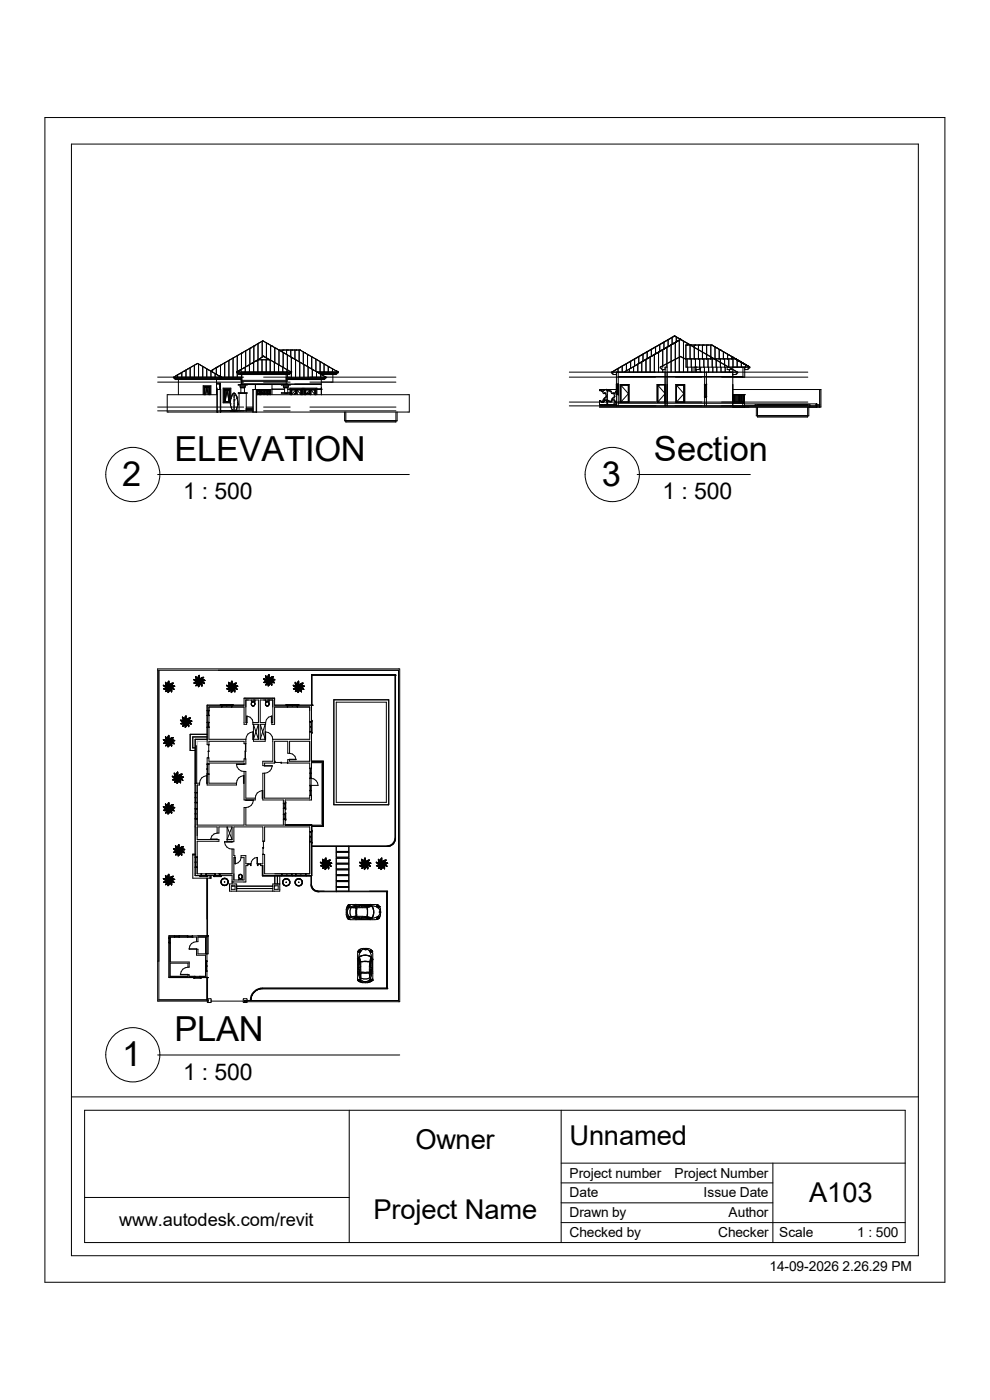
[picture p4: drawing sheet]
<svg xmlns="http://www.w3.org/2000/svg" width="210mm" height="297mm" viewBox="0 0 210 297" stroke-linecap="round" stroke-linejoin="round" font-family="sans-serif">
<defs><g id="words">
<g font-size="7.3">
<text x="37" y="97.8">ELEVATION</text>
<text x="138.7" y="97.8">Section</text>
<text x="26" y="103.1">2</text>
<text x="127.7" y="103.1">3</text>
<text x="37" y="220.9">PLAN</text>
<text x="26" y="226.2">1</text>
</g>
<g font-size="5.8">
<text x="88.1" y="243.8">Owner</text>
<text x="120.8" y="243">Unnamed</text>
<text x="171.6" y="255.1">A103</text>
<text x="79.2" y="258.7">Project Name</text>
</g>
<g font-size="4.9">
<text x="38.8" y="105.9">1 : 500</text>
<text x="140.6" y="105.9">1 : 500</text>
<text x="38.8" y="229">1 : 500</text>
</g>
<text font-size="3.9" x="25.3" y="260.1">www.autodesk.com/revit</text>
<g font-size="2.9">
<text x="120.8" y="249.8">Project number</text>
<text x="143.1" y="249.8">Project Number</text>
<text x="120.8" y="254">Date</text>
<text x="149.3" y="254">Issue Date</text>
<text x="120.8" y="258.2">Drawn by</text>
<text x="120.8" y="262.5">Checked by</text>
<text x="152.4" y="262.5">Checker</text>
<text x="154.6" y="258.2">Author</text>
<text x="165.3" y="262.5">Scale</text>
<text x="181.8" y="262.5">1 : 500</text>
<text x="163.2" y="269.5">14-09-2026 2.26.29 PM</text>
</g>
</g></defs>
<path d="M41.4 156.8h2.5v.5h-2.1v8.9h-.4zM65.7 175v-.1h2.5v-13h-2.1v-.4h2.5v13.8h-2.5" fill="none" stroke="#aaa" stroke-width=".21"/>
<g fill="none" stroke="#000" stroke-width=".21">
<path d="M33.4 141.9h51.4v70.6h-32.9v-.2h32.6v-70.1h-50.8v69.9h10.5v.3h-10.8zM34.6 145.4l.6 .3h.7M34.6 145.4l.2 .1M34.6 145.4h.2M34.6 156.9l.3 .3M34.6 156.9h.2M34.6 156.9l1.3 .4M34.7 146.1l.1 .1M34.8 156.9v.2M34.8 145.4v.1M34.8 145.4l.3 .1M34.8 145.5v.1"/>
<path d="M34.8 157.1h.1M34.8 156.9l.3 .1M34.8 146.1h.3l-.2 .1M34.8 146.1h-.1M34.8 145.6l.1 .1M34.8 157.6l.1 .1M34.8 157.6l-.1 .1M34.8 145.4l.2 .2h-.2M34.8 145.5h.1M34.8 157.6h.3l-.2 .1M34.8 157l.2 .1h-.2M34.8 157.6h.1"/>
<path d="M34.9 146l.3 .1-.1 .1M34.9 146.1l-.1 .1M34.9 146l-.1 .1M34.9 145.5l.2 .1-.2 .1M34.9 145.7h.1M34.9 157.6h.3l-.1 .1M34.9 157.7h.1M34.9 157l.2 .1-.2 .1M34.9 157.6h-.1M34.9 157.2l.1 .1M35 145.7l.1 .1M35 157.3h.1"/>
<path d="M35.1 157l.2 .2-.3 .1M35.1 146h.2l-.1 .2M35.1 145.5l.2 .2h-.3M35.1 146h-.2M35.1 145.5l.8 .2M35.1 157.5l.2 .1-.1 .1M35.1 157l.8 .3M35.1 144.9h.1M35.1 144.7l.1 .2M35.1 144.9v.2M35.1 144.7v.2M35.1 156.4v-.1l.3 .5 .5 .5"/>
<path d="M35.1 144.7l.3 .6M35.1 156.4l.1 .1M35.1 156.4v.3M35.1 145.8h.4M35.1 145.1l.1 .1M35.1 156.7l.1 .1M35.1 156.3l.2 .2M35.2 145.9h.4l-.3 .2M35.2 145.5l.3 .2M35.2 145.2l.1 .2M35.2 146.6h.1M35.2 144.9l.2 .2"/>
<path d="M35.2 145.2l.2 .1M35.2 145.9l-.1 .1M35.2 144.9h-.1M35.2 156.8l.2 .1M35.2 157.5l.4-.1-.3 .3M35.2 157.1l.2 .1-.3 .1M35.2 157.5l-.3 .1M35.2 156.4l-.1 .1M35.2 156.8h.1M35.2 144.9v.2l-.1-.1M35.2 156.4v.2l-.1-.1M35.2 157.3l.3 .1"/>
<path d="M35.3 146.5l.2-.1v.2M35.3 158l.2-.1v.2M35.3 145.4l.1 .1M35.3 144.9v.3l-.2-.1M35.3 156.5v.2h-.2M35.3 156.8v.1M35.3 157.1l.2 .2M35.3 158.1l-.1 .1M35.3 158.2h-.2M35.3 158l-.1 .1M35.3 156.8l.2 .2M35.3 156.5v.1"/>
<path d="M35.3 145.6l.1 .1-.3 .1M35.3 146.6v.1M35.3 158.1v.1M35.3 146.5v.1M35.3 146.5l-.1 .1M35.3 156.9l.3 .2M35.3 156.9l.4 .2M35.3 145l.1 .3M35.3 156.6l.1 .3M35.3 158.2v-.2l-.2 .2M35.3 146.3l.3-.1v.3M35.3 157.9l.3-.1v.2"/>
<path d="M35.3 145.9l.2 .1M35.3 158.2h.1M35.3 156.6l.1 .1M35.4 146l-.1 .2M35.4 146.3l-.2 .3M35.4 146.1l-.6 .1M35.4 145.3l.5 .4M35.4 157.6l-.7 .1M35.4 145.1l.2 .4-.3-.1M35.4 145.1l.1 .4-.1-.1M35.4 156.7l.4 .5-.5-.3M35.4 156.7l.1 .3"/>
<path d="M35.5 146.6h-.2M35.5 145.5l.2 .1M35.5 145.2l.3 .5-.5-.3M35.5 158.1l-.2 .1M35.5 146.2l.2-.1-.1 .3M35.5 145.8l-.3 .1M35.5 156.8l.1 .3M35.5 157.4l-.3 .1M35.6 145.7l-.2 .1M35.6 146.5l-.1 .1M35.6 157.3h-.2M35.6 158l-.1 .1"/>
<path d="M35.6 144.8l.1 .2M35.6 145l.1 .3 .1-.1M35.6 144.8l.3 .9M35.6 156.3v.4M35.6 145.1l.2 .4M35.6 156.5l.1 .2M35.6 156.6l.2 .4M35.6 156.7l.1 .1M35.6 156.7l.2 .4M35.6 156.7l.3 .6M35.6 145.7l-.4 .1M35.6 157.3h-.5"/>
<path d="M35.7 146.8l.1-.2v.2M35.7 146.8h-.1M35.7 146.8h.1M35.7 146.3l-.1 .2M35.7 146.5l-.1 .4M35.7 157.6l-.1 .3M35.7 157.9v-.4l-.4 .5M35.7 145.8l-.3 .3M35.7 144.6v.1M35.7 144.6v.2l.1-.1M35.7 156.2v.2l.1-.2M35.7 145.3l.1 .2"/>
<path d="M35.7 144.7l-.1 .1M35.7 158.1l.2-.3v.3M35.7 157.9l-.1 .1M35.7 157.6l-.3 .2M35.7 157.4l-.3 .2M35.7 156.2h.1M35.7 156.3h-.1M35.7 146l-.3 .3M35.7 144.7h.1M35.7 146v.2M35.7 156.2v.1M35.7 158.3l-.1 .1"/>
<path d="M35.8 146.3l.1-.2 .1 .3M35.8 145.9l-.1 .4M35.8 146.1l-.1 .2M35.8 157.8l.1-.2 .1 .3M35.8 157.4l-.1 .5M35.8 157.6l-.1 .3M35.8 144.6l.1 1.1M35.8 156.1l.1 .6M35.8 144.5v.1M35.8 156v.1M35.8 158.2v.2M35.8 146.1l.1-.1 .1 .3"/>
<path d="M35.8 144.5l.1 1.2M35.8 146.1l-.1 .4M35.8 144.6v.1M35.8 144.5l-.1 .1M35.8 144.7l-.1 .2M35.8 158.1l-.1 .1M35.8 158l.1 .2M35.8 156l.1 1.3M35.8 157.7l-.1 .2M35.8 158l-.1 .3M35.8 156.3l-.1 .2-.1-.2M35.8 156.1l-.1 .1"/>
<path d="M35.8 156l-.1 .2M35.9 145.7v.6M35.9 157.3l-.3 1.2 .1-.4M35.9 146.3v.2M35.9 145.9l.1 .4M35.9 146.3l-.2 .2M35.9 145.8l-.1 .3M35.9 157.3l-.2 .8M35.9 144.9l-.2 .3-.1-.3M35.9 145l-.2 .4M35.9 145.7l.1 .3M35.9 145.7l.5 .5"/>
<path d="M35.9 145.7l-.8 1h.2M35.9 145.7l-.5 .4M35.9 145.7l-.4 .1M35.9 145.7l.5 .2 .6 .4M35.9 145.7l.3 .5 .2 .6M35.9 146.3l-.3 .6M35.9 145.7l-.6 .3-.6 .1M35.9 157.5v.2M35.9 157.4v.2M35.9 157.6l-.1 .1M35.9 157.3v.2M35.9 156.7l-.2 .3"/>
<path d="M35.9 156.5l-.2 .3M35.9 156.4l-.2 .3M35.9 156.7v.5M35.9 157.3l.5 .2M35.9 157.3h.5M35.9 157.3l-.4 .4M35.9 157.3l-.5 .3M35.9 157.3l-.4 .1M35.9 157.3l.5 .1 .6 .4M35.9 157.3l.3 .4 .2 .7M35.9 157.3l-.8 .9M35.9 157.3l-1.2 .4"/>
<path d="M35.9 146.6l-.1-.1-.1 .2M35.9 146.6l-.3 .3M35.9 145.7l.7 .4M35.9 146l.1 .3M35.9 146.5v.1M35.9 157.6l.1 .3M35.9 157.3l.4 .3M35.9 157.5l.1 .4M36 146.3v.1M36 157.9h.1M36 145.8l.4 .4M36 146.4l-.1 .1"/>
<path d="M36 146l.2 .5M36 157.4l.3 .3M36 157.5l.2 .5M36 157.9l-.4 .6M36 145.8h.4M36.1 146l.1 .3M36.1 146l.1 .1M36.1 145.2l-.1 .2M36.1 145.2l-.2 .5M36.1 157.3h.4M36.1 156.7l-.2 .4M36.1 156.7l-.2 .6"/>
<path d="M36.2 145.8l.2 .2M36.2 145.2l-.1 .2 .3-.1M36.2 145.2l-.3 .3M36.2 145.7l.2 .1M36.2 157.3l.4 .3M36.2 156.7l-.2 .3M36.2 146l-.2-.1 .1 .4M36.2 157.6l-.2-.1 .1 .3M36.2 145.1v.1M36.2 145.1l-.1 .1M36.2 146.5l.1 .1M36.2 156.6v.2"/>
<path d="M36.2 156.6l-.1 .1M36.2 158l.1 .1M36.2 145.6l.3 .1M36.2 157.3h.2M36.2 157.1l.3 .1M36.3 145.8h.2M36.3 145l-.1 .3M36.3 145l-.1 .1M36.3 146.6l.1 .1M36.3 156.6l-.1 .2M36.3 158.1v.1M36.3 156.6h-.1"/>
<path d="M36.3 146.4v.2M36.3 146.5l.1 .1M36.3 145.4l-.3 .1M36.3 145.4l-.2 .1M36.3 156.9l-.3 .1M36.3 157.6l.1 .1M36.3 156.9l-.2 .2M36.3 158.2h.1M36.4 157.7l-.3-.1 .1 .3M36.4 145.9v.1M36.4 145.9h.2M36.4 146.2v.1"/>
<path d="M36.4 146.6v.1M36.4 157.7v.7M36.4 158.2h.1M36.4 157.9l-.1 .2M36.4 146.6h.1M36.4 145.5l-.4 .1M36.4 145.4l-.2 .1M36.4 146.3v.3M36.4 146.7v.1M36.4 157.9v.2M36.4 158.1v.1M36.4 157l-.4 .2"/>
<path d="M36.4 157.1h-.2M36.4 158.2v.2M36.4 145.9l.2 .2M36.4 158l-.1 .2M36.4 146.4l-.1-.1v.3M36.4 146.3l-.2-.1v.3M36.4 157.9l-.2-.2v.3M36.4 145l-.1 .2M36.4 145.4l-.3 .2 .2 .1M36.4 145.5l.3 .2M36.4 145.4l.7 .2M36.4 145.4l-.5 .3"/>
<path d="M36.4 156.5l-.1 .2M36.4 156.8l-.1 .1M36.4 157l-.3 .1 .3 .1M36.4 156.5l-.1 .1M36.4 157h.5M36.4 157l-.5 .3M36.4 145.8l.5 .3M36.4 146.6v.2M36.4 157.3l.3 .2M36.5 145.4l-.1 .1M36.5 145.2h-.3M36.5 145.1l-.1 .1"/>
<path d="M36.5 145.2l-.2 .2M36.5 157l-.1 .1 .3 .1M36.5 156.8l-.4 .1 .1-.1M36.5 156.8h-.3M36.5 145.8h-.3l.2 .1M36.5 146h.2M36.5 144.9l-.1 .2h.2M36.5 144.9l-.2 .1M36.5 157.4h-.3l.2 .2M36.5 157.5h.2M36.5 156.5l-.1 .1h.2M36.5 156.5h.3"/>
<path d="M36.5 156.5h-.1M36.6 146l.1 .2M36.6 145.4l-.2 .1M36.6 146.1l.4 .2M36.6 157.5l.1 .2M36.6 157h-.1M36.6 157.1l.2 .1M36.6 157.6l.1 .1M36.6 144.9l.1 .1M36.6 156.5h.1M36.6 145.1l-.1 .1M36.6 144.9h.2"/>
<path d="M36.6 144.9h-.1M36.6 157.4h-.2l.2 .2M36.6 156.6l-.2 .1M36.7 157.2h-.8M36.7 146l.1 .1M36.7 146l.2 .1M36.7 145.7h-.8M36.7 156.6h-.1M36.7 145.5h-.1l.2 .1M36.7 157.6l.1 .1M36.7 157l-.1 .1M36.7 157.7l.1 .1"/>
<path d="M36.7 157.5l.1 .1M36.8 146.1h.1M36.8 145.5l.1 .1M36.8 144.9l-.2 .2M36.8 144.9l-.6 .3-.8 1.1M36.8 156.5l-.3 .3M36.8 156.5l-.6 .3-.3 .5M36.8 157.7v.1M36.8 145.5h.1M36.8 145.6h.2M36.8 145.6l-.1 .1M36.8 157.6h-.1"/>
<path d="M36.8 157.6h.1M36.8 157.8h.2M36.9 145.5l.1 .1M36.9 145.5h.1M36.9 145.5h-.1M36.9 146.1l.1 .2M36.9 157.1h-.1M36.9 157.6l-.1 .1M36.9 157.1h.2M36.9 157l.2 .1M36.9 157.6l.1 .2M36.9 157.1h-.2l.2 .1"/>
<path d="M37 157.1l-.3 .1M37.1 145.6h-.1M37.1 145.6l-.7-.1-.5 .2M37.1 157.1h-.7l-.5 .2M38.3 152.8l.1 .2M38.3 152.8h.1M38.3 152.8l1.2 .3M38.3 153.5l.2 .1M38.4 152.8h.1M38.4 153.5h.3l-.1 .1M38.4 152.9h.1M38.4 153.5h-.1"/>
<path d="M38.4 152.8l.2 .2h-.2M38.4 152.8v.1M38.4 153h.2M38.5 153.6h.3M38.5 152.8l.2 .2M38.5 153.5v.1M38.5 152.8l.2 .1M38.6 153l.6 .1M38.6 153.4l.2 .1-.1 .1M38.6 153.4l-.2 .1M38.7 153.4h.3M38.7 152.9h.1"/>
<path d="M38.7 152.9l.2 .1h-.3M38.7 152.1v.2l.1-.1M38.7 153.4h-.1M38.7 152.3l.1 .2M38.7 152.1l.1 .1M38.7 152.1l.8 1M38.8 152.9h.1M38.8 153.1l.1 .1M38.8 154l.1 .1M38.8 152.9l.3 .2M38.8 154l-.1 .1M38.8 152.5v.1"/>
<path d="M38.8 152.2l.2 .2M38.8 152.2l.1 .2h-.2M38.8 152.6l.2 .1M38.8 153.3h.3l-.1 .2M38.8 152.6l.1 .1M38.9 153.9l.2-.1-.1 .2M38.9 153.9l-.1 .1M38.9 153.9h.1M38.9 153.2h.3M38.9 153.3h.3l-.1 .1M38.9 152.3v.3l-.1-.1M38.9 152.9l.3 .2"/>
<path d="M38.9 154.1h-.2M38.9 153.5l-.1 .1M38.9 152.7l.4 .3M38.9 152.9l1.2 .4 .5 .3M39 152.4l.1 .2M39 152.4v.3M39 153.4l-.2 .2M39 154l-.1 .1M39 153.8l-.2 .1M39 153.9h.1M39 153.4l-.1 .1M39 153.1l-.2 .1"/>
<path d="M39.1 152.5v.2M39.1 153.5l-.2 .4M39.1 152.6l.3 .4-.5-.3M39.1 153.5l.3-.1-.1 .3M39.1 152.6l.1 .3h-.1M39.1 152.7l.1 .1-.3-.1M39.2 153.5l-.2 .2M39.2 153.2l-.5 .2M39.2 153.8l-.2 .2M39.2 153.7v.1M39.2 153.7l-.5 .4M39.2 152.3l.3 .8"/>
<path d="M39.2 152.5l.2 .4M39.2 153.6v.1M39.2 153.6l-.2 .2M39.2 152.5l.1 .2M39.2 152.2v.1M39.3 154.2h.1M39.3 153.7l-.1 .1M39.3 153.6l-.1 .2M39.3 153.1l-.4 .1M39.3 152.1h.1M39.3 152.1l-.1 .1M39.3 154.1v.2"/>
<path d="M39.3 153.7h.1M39.3 153.9v.2M39.3 153.8l.2-.3 .1 .3M39.3 153.5h-.1M39.3 152h.1M39.3 153.8v.1M39.3 152h.2l-.2 .4-.1-.2M39.3 152v.1M39.4 154.1h-.1M39.4 154.1h.1M39.4 153.5l-.1 .2M39.4 153.3v.2"/>
<path d="M39.4 154.2l-.1 .1M39.5 152.3l-.2 .2-.1-.2M39.5 153.1l-.6 .4M39.5 151.8v.5M39.5 153.1l-.1 .6M39.5 153.1l.3 .1 .2 .6M39.5 153.1l-.6 .3-.6 .1M39.5 154.1l-.1 .1M39.5 152.3v.2M39.5 151.8l-.2 .2M39.5 153.1l.1 .3M39.5 153.1l-.4 .4"/>
<path d="M39.5 153.1l-.3 .1M39.5 151.8l-.2 .7 .2 .6M39.5 153.1l.5 1.1M39.5 153.1v.6M39.5 153.4l.1 .3M39.5 152.4l-.1 .3-.2-.3M39.5 153.7l-.2 .2M39.5 153.7v.1M39.5 153.3l.1 .4M39.5 153.4l-.2 .4M39.5 152.5l-.1 .3M39.5 152.5v.6"/>
<path d="M39.5 153.7l-.2 .6M39.5 154v-.2l-.2 .3M39.5 153.8v.2M39.5 154v.1M39.6 153.4l.1 .2M39.6 153.1l.6 .4M39.6 153.4v.3M39.6 153.7v.1M39.6 153.2l.2 .2M39.7 153.1l.4 .1M39.7 153.3v.3M39.7 153.6l.1 .2"/>
<path d="M39.8 153.4v.4M39.8 152.6l-.2 .3M39.8 152.6l-.6 1.1M39.8 153.8h.1M39.8 152.5l-.2 .4M39.8 153.1l.5 .1M39.8 152.5l-.1 .3M39.8 153.8l.1 .2M39.9 153.2l.1 .1M39.9 153h.3M39.9 154l.1 .1M39.9 152.4l-.1 .3 .3-.1"/>
<path d="M39.9 152.4l-.1 .2M40 153.5l-.2-.1 .2 .2M40 154.1h.1M40 152.7l-.3 .1M40 152.9l-.2 .1 .2 .1M40 152.7l-.3 .2M40 153.2h.3M40 154.1v.1M40 154h.1M40 153.2h.2M40 154v.1M40 153.7l-.2-.2v.3"/>
<path d="M40 153.8l-.1-.1v.3M40 153.2l.2 .3M40 152.4v.1h.2M40 153h.3M40 152.7h-.3M40 153.8v.4M40.1 153.9l-.1-.1v.3M40.1 153.2h-.3l.1 .1M40.1 152.8l-.4 .2M40.2 152.3l-.1 .1h.2M40.2 153l-.7 .1M40.2 152.3h.2l-.9 .8"/>
<path d="M40.2 152.3l-.3 .1M40.2 152.8l-.2 .2M40.2 152.5l-.2 .2M40.2 152.4h.1M40.2 153.5h.1M40.3 152.3l-.1 .1M40.3 153.2l.1 .1M40.3 152.4l-.1 .1M40.3 152.8l-.1 .1 .2 .1M40.3 152.4h.1M40.3 152.8h-.3l-.5 .3M40.3 152.8l.3 .1"/>
<path d="M40.3 153.5l.2 .1M40.4 153.3l.1 .1M40.4 153.3h-.2l.1 .2M40.4 152.3l-.1 .1M40.5 152.9h-.2l.4 .1M40.5 153.4h-.2l.1 .2M40.5 153.6h.1M40.5 153.4v.1M40.5 153.5v.1M40.5 153h-.3M40.5 153.5l.1 .1M40.6 152.9l-.1 .1"/>
<path d="M40.6 152.9l.1 .1M40.7 153l-.6-.1-.6 .2M41.1 144.1l.2 .2M41.1 144.1l.6 .3 .5 .1M41.1 144.1l.1 .1M41.1 144.9l.2 .1M41.2 144.9h.3l-.1 .1M41.2 144.2h.3M41.2 144.2h.1M41.2 144.9h-.1M41.2 144.3v.1M41.2 144.2v.1"/>
<path d="M41.2 144.2l.2 .2h-.2M41.2 144.4h.2M41.3 144.2l.2 .2h-.1M41.3 144.9v.1M41.4 144.8l.2 .1-.1 .1M41.4 144.4v.1M41.4 144.8l-.2 .1M41.4 144.5h.2M41.5 143.5l.1 .4M41.5 143.5l.1 .1M41.5 144.2l.2 .2-.3 .1M41.5 144.2l.4 .3"/>
<path d="M41.5 144.7l.3 .1-.2 .1M41.5 144.7l-.1 .1M41.5 143.5l.7 1M41.5 143.7h.1M41.6 143.6v.1M41.6 145.4l-.1 .1M41.6 145.4h.1M41.6 144.5l.1 .1M41.6 144.3l.6 .2M41.6 143.9v.1M41.6 143.6l.1 .2h-.2M41.6 144l.1 .1"/>
<path d="M41.6 143.6l.2 .2M41.7 145.2l.1 .1M41.7 145.2h.2v.1M41.7 144.6h.3M41.7 143.7v.3l-.1-.1M41.7 145.3v.2M41.7 144.3l.3 .2M41.7 145.5h-.2M41.7 144.7h.2M41.8 143.8v.3l-.2-.1M41.8 143.8l.1 .1M41.8 145.3l-.1 .2"/>
<path d="M41.8 145l-.1 .2M41.9 143.9l.1 .3-.3-.1M41.9 143.9v.1M41.9 144l.3 .4-.5-.3M41.9 144.9l-.1 .1M41.9 144l.1 .3-.3-.2M41.9 144.3l.2 .1M42 144.7l-.3 .2M42 144.6l-.5 .1M42 144.5h-.4M42 145.2l-.1 .1M42 143.7l.1 .5"/>
<path d="M42 145v.2M42 143.7l.1 .1M42 143.8l.2 .7M42 143.6l.1 .2M42 144.7h-.4M42 145.2h.1M42 145l-.3 .1M42 143.9l.2 .4M42 143.6v.1M42.1 145.5l.1-.1v.1M42.1 145.6h.1M42.1 145v-.1l-.3 .1"/>
<path d="M42.1 145l-.1 .2M42.1 144.5l-.5 .1M42.1 143.5l-.1 .1M42.1 144.6l-.3 .3-.5 .1M42.1 145.2l.2-.3 .1 .3M42.1 145.1l-.1 .1M42.1 143.4h.1M42.1 145.2v.1M42.1 143.4l.1 .1M42.1 143.4v.1M42.1 145.3v.4M42.2 144.7l-.1 .4"/>
<path d="M42.2 144.8l-.3 .1M42.2 144.9l-.1 .3M42.2 144.9l-.1 .2M42.2 143.3v.4M42.2 144.5v.4M42.2 143.4v.2l-.1-.1M42.2 143.7l-.1 .2v-.1M42.2 144.5l-.4 .4M42.2 143.3v.1M42.2 143.5l-.1 .2M42.2 144.5l-.5 .3-.6 .1M42.2 143.7l.1 .1"/>
<path d="M42.2 143.3l-.1 .1M42.2 144.5l.2 .3M42.2 144.5l.5 .4M42.2 145.5l-.1 .2M42.2 144.5l-.2 .5-.5 .5M42.2 144.5l-.3 .4M42.2 144.5l-.2 .1M42.2 143.3l-.1 .5 .1 .7M42.2 144.5l.7 .2 .5 .3M42.2 144.5l.6 1.1M42.2 144.5l.1 .6M42.3 143.8v.1"/>
<path d="M42.3 145l.1 .3M42.3 144.7l.1 .4M42.3 144.8l-.1 .1M42.3 145.1l-.2 .2M42.3 143.8l-.1 .3-.1-.1M42.3 143.9l-.1 .3M42.3 143.9v.6M42.3 145.1l-.2 .6M42.3 145.4l-.1-.2-.1 .3M42.3 145.4l-.1 .1M42.4 145.2v.1M42.4 144.9v.2"/>
<path d="M42.4 144.8v.3M42.4 144.5l.5 .3M42.4 144.8l.1 .2M42.4 145.3l-.1 .1M42.4 145.1h.1M42.4 144.6l.4 .3M42.4 145.1v.1M42.5 144.5h.4M42.5 145l.1 .2M42.5 144.4h.2M42.5 143.9v.2M42.5 143.9l-.3 .6"/>
<path d="M42.6 143.9l-.2 .4M42.6 144.5l.3 .3M42.6 144.5h.3M42.6 143.9l-.1 .2M42.6 144.8l-.1-.1v.3M42.6 143.9h-.1M42.7 144.9l-.2-.1 .1 .3M42.7 144.4h.3M42.7 144.9l.1 .1M42.7 143.8l-.1 .2h.3M42.7 144.5l.2 .1M42.7 143.8l-.1 .1"/>
<path d="M42.7 144.9l.1 .3M42.8 145.2v.3M42.8 144.1l-.3 .1M42.8 145.2l.1 .1M42.8 144.1l-.3 .2M42.8 145.5v.1M42.8 144.7h.3M42.8 144.2l-.3 .2M42.8 145.2l-.1-.1v.3l-.1-.2M42.8 143.8v.1h.2M42.8 144.2h.5M42.8 144.7l.3 .2"/>
<path d="M42.8 145.1l-.2-.2v.3M42.8 144.3l.3 .1M42.8 144.1h-.3M42.8 144.2l-.6 .3M42.8 145.2v.4M42.9 145.4l-.1 .1M42.9 144.5l.2 .2M42.9 144.2l-.3 .2M42.9 144.8l.1 .1M43 144.6h-.3l.1 .1M43 143.7l.1 .1M43 144.2l-.2 .1"/>
<path d="M43.1 143.7l-.2 .1h.2M43.1 143.7h.1M43.1 143.7l-.4 .1M43.1 144.7h.1M43.1 144.8l.1 .2M43.1 144.4l-.9 .1M43.1 144.8l.2 .1M43.1 144.2l-.1 .1 .2 .1M43.1 144.9l.3 .1M43.2 144.7h-.2l.1 .2M43.2 144.7l.1 .2M43.2 143.7l-.4 .4"/>
<path d="M43.2 143.7l-1 .8M43.3 144.9v.1M43.3 144.2l-.2 .1 .2 .1M43.3 144.9l.1 .1M43.3 144.3h.1M43.3 144.3l.1 .1M43.3 144.2l.2 .2M43.4 144.4h-.3M43.5 144.4l-1.3 .1M43.5 144.4h-.1M43.9 156.8h-2.5v29h7.8v1.7M43.9 154.3h.4"/>
<path d="M43.9 151.8h.4M43.9 150.7h.4M43.9 150.8h.4M43.9 156.3h-3v2.4h.5M43.9 155.8h-3.6v3.4h1.1M44.2 159.4l.1-.1h-.1v1.5M44.2 151.8h.1M44.2 150.8h.1M44.2 154.3h.1M44.2 153.3h.1M44.2 150.8v.9M44.2 153.4v.8"/>
<path d="M44.2 159.3v.1M44.3 158.1v1.2M44.3 153.2l-.4 .1M46.7 149.6v-.1h2.8v.1M46.9 149.5v.1M47 149.6v.4M47.1 149.7h.1M47.1 149.6h.1M47.1 149.6v.4M48 149.6v.1M48 145.4l.1 .1M48 145.4h.1"/>
<path d="M48 145.4l.6 .3M48.1 146.1l.1 .1M48.1 149.6v.1M48.1 149.6l.1 .1M48.1 145.4l.6 .1M48.1 145.4l.1 .1M48.1 145.5l.2 .2M48.2 146.1h.2l-.1 .1M48.2 146.1h.1M48.2 146.1h-.1M48.2 145.4l.1 .2h-.1M48.3 146l.3 .1-.1 .1"/>
<path d="M48.3 146.1l-.1 .1M48.3 145.5l.2 .1M48.3 146v.1M48.3 145.7h.1M48.4 145.7l.1 .1M48.4 145.7h.2M48.4 145.5l.2 .2M48.5 144.7l.3 .4M48.5 146h.2M48.5 144.9h.1M48.5 144.9v.2M48.5 144.7v.2"/>
<path d="M48.5 144.7l.3 .6M48.5 145.8h.2M48.5 145.6l-.2 .1M48.5 145l.1 .1M48.5 145.8h.1M48.5 145.1l.1 .1M48.6 146.6h.1M48.6 145.5l.2 .2M48.6 144.8v.1M48.6 145.2l.2 .1M48.6 145.2v.1M48.6 145.7h.6"/>
<path d="M48.6 144.9l.1 .3-.2-.1M48.6 145.8h.3M48.6 145.3l.1 .1M48.6 146.5l.3-.1v.2M48.6 145.3l.3 .2M48.6 146.7h-.1M48.6 146.5l-.1 .2M48.6 144.9v.2M48.7 146.6l-.1 .1M48.7 146.5h.1l-.1 .1M48.7 146.5l-.1 .1M48.7 145.5l.2 .2-.3 .1"/>
<path d="M48.7 145.7h-.1M48.7 145.5l.5 .2M48.7 146.3l.3-.1-.1 .3M48.7 145.9l.2 .1M48.7 145.4l.4 .2M48.8 145v.3M48.8 146l-.2 .2M48.8 145.1h.1M48.8 145.3l.4 .4M48.8 146.3l-.2 .2M48.8 145.1l.1 .4M48.8 145.1l.1 .1"/>
<path d="M48.9 146.6h-.2M48.9 146.2l-.1 .1M48.9 145.2l.1 .3-.3-.1M48.9 145.9l-.1 .1M48.9 145.8l-.6 .2M48.9 145.2l.2 .5-.4-.3M49 145.9h-.4M49 144.9v.3M49 145l.1 .5M49 145.2l.2 .3M49 145.2l.2 .5M49 145.7l-.4 .1"/>
<path d="M49 144.8l.1 .2M49.1 146.8l.1-.2v.2M49.1 144.7v.1l.1-.1M49.1 146.2v-.1l-.3 .2M49.1 146.3h.1M49.1 146.7v.2M49.1 146.8h.1M49.1 145.8l-.4 .4M49.1 145.2v.1M49.1 144.7l-.1 .2M49.1 146.3l-.2 .3M49.1 144.6l.1 .1"/>
<path d="M49.1 146.4v.1M49.1 149.7v.3M49.1 146l-.2 .2M49.1 146.5v.2M49.1 144.6v.1M49.1 149.6v.1h-2M49.1 149.6v.1M49.1 145.9v.4M49.1 146l-.1 .4M49.1 146.8v.1M49.2 144.5v1.8l-.1 .6M49.2 149.6v.4"/>
<path d="M49.2 146.1l.1-.1 .1 .4M49.2 146.1l-.1 .2M49.2 146.1l-.1 .3M49.2 144.9h-.1M49.2 144.5l-.1 .1M49.2 144.5v1.2M49.2 145.7l-.4 .4-.6 .1M49.2 144.9l-.1 .3-.1-.3M49.2 145.7l.5 .4M49.2 145.7l.3 .6M49.2 145.1l-.1 .3M49.2 145l-.1 .3"/>
<path d="M49.2 144.7v.2M49.2 145.7l.2 .6M49.2 146.8h-.1M49.2 146v.1M49.2 145.7l-.3 .5M49.2 145.7l-.3 .1M49.2 145.7l.6 1.1M49.2 145.7l.6 .2 .5 .4M49.2 145.7l-.7 1M49.2 145.7l-.5 .3-.6 .1M49.3 146.3v.2M49.3 146.6l-.1-.1-.1 .2"/>
<path d="M49.3 145.9l.1 .4M49.3 146.1l-.2 .3M49.3 146.3l-.2 .2M49.3 149.5v.1M49.3 145.7l.4 .3M49.3 146.5l-.1 .3M49.4 145.8l.3 .3M49.4 146.4l-.1 .1M49.4 146.3v.1M49.4 145.8h.4M49.5 146v.3M49.5 146l.2 .2"/>
<path d="M49.5 146.3l.1 .2M49.5 145.8l.2 .2M49.5 145.6l.2 .1M49.5 145.2l-.1 .3M49.5 145.2l-.3 .5M49.5 145.7l.3 .1M49.6 146l-.2-.1 .1 .4M49.6 146.2l.2 .1M49.6 146.5l.1 .1M49.6 146.2v.3M49.6 145.1l-.1 .3 .3-.1M49.6 145.1l-.1 .1"/>
<path d="M49.6 145.2l-.4 .5M49.7 146.6l.1 .2M49.7 145.8h.2M49.7 146.4v.2M49.7 145.4l-.3 .1M49.7 145l-.1 .3M49.7 145.4l-.2 .1M49.7 145l-.1 .1M49.7 146.1v.1M49.7 146.6h.1M49.7 146.5l.1 .1M49.7 146.2l.1 .1"/>
<path d="M49.7 146l.3 .1M49.8 146.6l-.1 .1M49.8 145l-.1 .2 .2-.1M49.8 145.4l-.4 .2M49.8 145.3l-.1 .1M49.8 146.3v.1M49.8 146.4l-.1-.1v.3M49.8 146.4v.4M49.8 145.1h.2M49.8 145.4l.4 .1M49.8 145.4l-.3 .2M49.8 145.4l-.6 .3"/>
<path d="M49.8 145.8l.2 .1M49.8 145.5l.7 .1M49.8 145.5l-.6 .2M49.9 145.2h-.3M49.9 145.4l-.3 .2 .4 .1M49.9 145.5l.1 .2M49.9 144.9v.2M50 145.8h-.3l.2 .2M50 146.1l.1 .1M50 145h.1M50 145.4l-.1 .1M50 145.1l-.2 .2"/>
<path d="M50 146l.1 .2M50 145.9h-.2l.2 .2M50 145.7h-.8M50 144.9h.2M50 144.9l-.3 .1M50 146l.2 .2M50 145.9l.2 .2M50 145.5l.2 .1M50 145v.1M50 144.9v.1M50.1 145.5l.2 .1M50.1 146.2h.1"/>
<path d="M50.1 146h-.1M50.1 145.5h-.1M50.1 145h-.1M50.2 146.1h.1M50.2 146h-.1M50.2 144.9l-.1 .1M50.2 144.9l-.6 .3M50.2 146.1v.1M50.2 145.6h.2M50.2 145.6l-.2 .1M50.2 146v.1M50.2 145.5h-.1"/>
<path d="M50.2 145.5h.1M50.2 146.2l.1 .1M50.2 146.1l.1 .2M50.3 145.5l.1 .1M50.3 145.5l.2 .1M50.5 145.6h-.1M52.1 159.3l-.1 1.7M52.1 157.8v3.2M52.2 157.8h-.4v-.5h-7.5v.8l-.1-.1M52.2 156.8l-.1 2.6M52.4 151.9l-.1 1.8h-.5v-3.7h-7.5v6.8h7.9M52.4 151.9v1.4h-.2v-4.8h2.6v4.8h-1.2v.4h1.2"/>
<path d="M52.4 151.9l.6 .2 .5 .6 .2 .6M53.3 148.5v.3h.8v-.3M53.5 148.9l.4 .1 .2 .4M53.5 148.9h.1M53.5 148.9a.54 .54 0 0 0 .1 .9l.3-.1 .2-.3-.2-.5M53.6 148.8h.1M53.6 148.9l-.3 .2v.4l.4 .3 .3-.2M53.6 148.8l-.1 .1M53.6 155.3v1.5h1.2M53.6 155.3h.2M53.6 155.3a1.52 1.52 0 0 0-1.4 1.5M53.8 148.8h.1"/>
<path d="M53.8 148.8l.1 .1M53.9 148.9h.1M54.8 153.7v3.1M54.8 156.8l-1-3.1v3.6h2.5v-3.6l-1.1 3.1M54.8 153.7l-1 3.1M55.2 153.7v3.1M55.2 153.7l1.1 3.1M55.9 144h.1M55.9 144l.1 .2M55.9 144l1.2 .3M55.9 144.8h.2M56 144.7l.1 .1"/>
<path d="M56 144l.2 .2h-.2M56 144.1h.1M56 144.7l-.1 .1M56 144l.1 .1M56 144.2l.2 .1M56.1 144.7h.3l-.1 .1M56.1 144.7h-.1M56.1 144.8h.3M56.1 144.1h.2M56.1 144.1l.2 .1-.1 .1M56.2 144.3h.1M56.2 144.7h.1l-.1 .1"/>
<path d="M56.2 144.7h-.1M56.3 155.3h.1M56.3 144.3l.1 .1M56.3 144.6l.3 .1M56.3 144.1l.2 .2M56.3 144.1h.1M56.3 144.6l-.1 .1M56.3 153.3v.4h-1.1M56.3 143.3l.1 .3M56.3 148.5v.3h.8v-.3M56.3 155.3v1.5h-1.1M56.3 155.3a1.59 1.59 0 0 1 1.6 1.5"/>
<path d="M56.3 149.5l.4 .3 .3-.2M56.3 143.5l.1 .2M56.3 143.3l.1 .1M56.3 143.3l.3 .6 .5 .4M56.4 143.7v.1M56.4 144.1h.2M56.4 144.1l.2 .1M56.4 144.4h.4M56.4 143.4v.2M56.4 143.4v.1M56.4 143.5l.1 .2-.2-.1M56.4 145.2l.1 .1"/>
<path d="M56.4 144.6h.3l-.1 .2M56.4 143.5l.2 .2M56.4 143.8l.1 .1M56.5 148.9l.4 .1 .2 .2-.1 .4M56.5 143.9l.5 .4-.3-.5 .2 .3h-.2M56.5 148.9h.1M56.5 148.9l-.2 .3M56.5 144.8h-.1M56.5 144l.4 .2M56.5 143.6l.1 .2-.2-.1M56.5 144.5h.4M56.5 144.1l.3 .2"/>
<path d="M56.5 144.3h-.2M56.5 145.3h-.2M56.6 145.1v.1M56.6 144.2l.1 .1-.3 .1M56.6 145.1l-.2 .1M56.6 144.1l1.1 .4 .5 .4M56.6 148.9l-.3 .2v.4M56.6 148.8h.1M56.6 148.8l-.1 .1M56.6 145h.1v.2M56.6 145.2l-.1 .1M56.6 143.7l.2 .4-.3-.2"/>
<path d="M56.6 143.7v.2l-.2-.1M56.6 144.6l-.2 .2M56.6 144.7l-.1 .1M56.7 145.2h-.1M56.7 144.8l.3-.2-.1 .3M56.8 144.8l-.5 .5M56.8 144.4l-.5 .2M56.8 148.8l.1 .1M56.8 144.3l-.2 .1M56.8 145.1l-.1 .1M56.9 148.8v.1M56.9 143.6v.5"/>
<path d="M56.9 144.8l-.1 .3M56.9 144.9l-.4 .2M56.9 144.5l-.3 .2M56.9 143.7l.1 .4M56.9 143.8v.2M56.9 143.4v.2M56.9 148.9h.1M56.9 148.9l.2 .3-.2 .5-.3 .1-.3-.3M56.9 144.9l-.1 .2M56.9 144.9v.1M56.9 144.3l-.5 .1M56.9 143.3v.1"/>
<path d="M56.9 143.2h.2M56.9 145v.1M56.9 145l.2-.3 .1 .3M56.9 144.1l.2 .2M56.9 143.2v.1M56.9 144.7l-.1 .1M56.9 144.4l-.3 .3M56.9 143.4h.1M56.9 145.1v.4M57 145.4l-.1 .1M57 145.2l.1 .2M57 143.4v.1"/>
<path d="M57 144.5l-.1 .5M57 145.5h-.1M57.1 144.3l-.2 .6M57.1 143.1v.5M57.1 145.4l-.1 .1M57.1 145.2l-.2 .2M57.1 144.3l-.5 .4M57.1 143.3l-.2 .3v-.2M57.1 144.3l-.5 .4-.7 .1M57.1 143.1l-.2 .1M57.1 144.3l.1 .3M57.1 144.3l.3 .2"/>
<path d="M57.1 144.3l-.4 .5M57.1 144.3l-.3 .1M57.1 143.1l-.2 .6 .2 .6M57.1 144.3l.4 .5 .2 .6M57.1 144.3v.6l-.2 .6M57.1 143.6v.1M57.1 143.5l-.1 .3-.1-.2M57.1 144.5l.1 .4M57.1 144.6l.1 .2M57.1 144.7l-.1 .1M57.1 143.6l-.1 .3-.1-.2M57.1 143.7l-.1 .3"/>
<path d="M57.1 143.7v.6M57.1 145.2v-.1l-.1 .4M57.1 145v-.1l-.2 .2M57.1 145l.1 .1M57.1 145.2v.2M57.2 144.6l-.1 .6M57.2 144.6l.1 .3M57.2 144.4h.2M57.2 144.5l.2 .2M57.3 144.6v.3M57.3 144.4h.4M57.3 144.9l.1 .1"/>
<path d="M57.4 144.5l.3 .5M57.4 144.4l.4 .3M57.4 144.7v.3M57.4 143.8l-.1 .2M57.4 145v.1M57.4 144.3l.5 .2M57.4 143.7l-.2 .4M57.4 143.7l-.6 1.2-.5 .4M57.4 145.1l.1 .1M57.5 144.4l.3 .3M57.5 144.2l.3 .1M57.5 143.7l-.1 .2 .3-.1"/>
<path d="M57.5 145.2l.1 .1M57.6 151.9l.1 1.8h.6v-3.7h7.4v6.8h-7.8M57.6 151.9v1.4h.3v-4.8h-2.7v4.8h1.1M57.6 151.9l-.6 .2-.5 .6-.2 .6M57.6 144.1l-.2 .1 .3 .1M57.6 144.8l-.2-.2 .2 .2M57.6 144l-.3 .1M57.6 145.3h.1M57.6 145.2v.1M57.6 145.2h.1M57.6 144.4h.2M57.6 144.5h.3"/>
<path d="M57.6 145.3l.1 .1M57.7 145v.4M57.7 143.6l-.1 .2 .2-.1M57.7 144.5v.1M57.7 145l-.2-.1v.3M57.7 144.9l-.3-.1v.3M57.7 144.2l.2 .1M57.7 143.9l-.4 .1M57.7 145.2l-.1-.1v.2M57.7 143.8l-.1 .2M57.7 144.4h-.3l.1 .1M57.7 144l-.4 .3"/>
<path d="M57.8 143.6l-.1 .1h.2M57.8 143.6h.2l-.9 .7M57.8 143.6l-.4 .1M57.8 144l-.2 .2M57.8 144.7l.4 .2M57.8 144.3h-.7M57.8 143.6h.1M57.9 156.8v4.7h-2.1v.9l1.9 .1M57.9 143.6h-.1M57.9 144.5l.1 .1M57.9 143.7l-.2 .1M58 143.6l-.1 .1"/>
<path d="M58 144.1h-.2l.2 .2v-.2h.1M58 144.1l.3 .1M58 144.1l-.3-.1-.6 .3M58 144.6h-.2l.2 .2M58 144.6l.1 .1M58 143.5l-.2 .1M58.1 144.7h-.1M58.1 144.7h.1M58.1 144.7v.1M58.1 144.2h.1M58.1 144.7l.1 .2M58.2 144.1l-.1 .1"/>
<path d="M58.2 144.2l-.1 .1M58.3 144.2l-.5 .1M58.3 144.2l-.6-.1-.6 .2M60.7 149.6v-.1h2.7v.1M60.8 149.5v.1M61 149.6v.4M61 149.7h.1M61 149.6v.1M61 149.7h2.1M61.4 159.8v-2.5h4.3v4.2h-4.3v-.4h1.4M61.4 159.8h-.4v-2.5h-2.7v4.6h-2.2v.6h1.6M61.4 159.8l.7 .2 .5 .4 .2 .7"/>
<path d="M62 149.6l-.1 .1M62 149.6v.1M62.1 149.6v.1M62.2 145.4l.2 .3M62.2 145.4h.1M62.2 145.4l.5 .3h.7M62.2 146.1l.2 .1M62.3 145.4l.5 .1M62.3 145.4v.1M62.3 146.1h.3l-.2 .1M62.3 146.1h.1M62.3 146.1h-.1"/>
<path d="M62.4 145.4l.3 .2-.3 .1M62.4 146l.3 .1M62.4 145.5v.1M62.4 146v.2M62.4 145.7h.2M62.6 145.7l.1 .1M62.6 145.5l.2 .2M62.6 144.7v.2M62.6 146h.3M62.6 144.9h.1M62.6 145l.1 .1M62.6 144.9l.1 .2"/>
<path d="M62.6 144.7l.3 .4M62.6 144.7l.8 1M62.7 145.8h.1M62.7 145.1v.1M62.7 146.6h.1M62.7 145.5l.2 .2M62.7 144.8v.1M62.7 145.2l.1 .1M62.7 146.1l-.1 .1M62.7 144.9h.1M62.8 144.9v.2M62.8 146.5l.2-.1v.2"/>
<path d="M62.8 144.9v.3l-.1-.1M62.8 145.8h.2M62.8 145.3l.1 .1M62.8 146.5l-.1 .2M62.8 146.6h.1M62.8 145.7h-.2M62.8 146.5l-.1 .1M62.8 145.5l.3 .2-.4 .1M62.8 145.9l-.4 .1M62.8 145.5l.6 .2M62.8 145.4l.4 .1M62.9 146.3l.2-.1v.3"/>
<path d="M62.9 146.6l-.2 .1M62.9 145.9l.1 .1M62.9 145.4l.3 .2M62.9 146.5v.1M62.9 145v.3l-.2-.1M62.9 146l-.2 .2M62.9 146.3l.3-.2v.3M62.9 146.5h-.1M62.9 146.3l-.1 .2M62.9 145.1l.2 .4-.3-.2M62.9 145.1l.1 .1M63 146.6h-.1"/>
<path d="M63 146.2l-.1 .1M63 145.9l-.2 .3M63 145.8l-.2 .1M63 145.2l.1 .3M63 145.2l.3 .5-.4-.3M63.1 149.6l-.1 .1M63.1 149.6l-.1 .4M63.1 144.9l.3 .8M63.1 149.6v.4M63.1 145.9h-.4M63.1 145l.2 .3v-.1M63.1 145.1l.2 .4"/>
<path d="M63.2 145.7l-.4 .1M63.2 144.8v.2M63.2 146.3h.1M63.2 146.8l.1-.2 .1 .2M63.2 145.8l-.3 .3M63.2 145.3l.1 .2M63.2 144.7l-.1 .2M63.2 146.3l-.2 .3M63.2 144.6v.1M63.2 146.4v.1M63.2 149.5v.1M63.2 146.8h.1"/>
<path d="M63.2 146l-.2 .2M63.2 144.7h.1M63.3 145.9l-.1 .4M63.3 146.7v.1M63.3 146.6l.1-.1v.1M63.3 146.6l-.1 .3M63.3 146l-.1 .3M63.3 146.8l-.1 .1M63.3 144.6v.1M63.3 144.5l.1 1.8-.2 .6M63.3 144.5l.1 1.2M63.3 146.1l-.1 .2"/>
<path d="M63.3 144.5l-.1 .1M63.3 146.1l-.1 .3M63.4 144.7l-.2 .1v-.1M63.4 145.7l-.5 .4-.5 .1M63.4 144.9l-.2 .3-.1-.3M63.4 145.7l.4 .4M63.4 145l-.1 .4M63.4 144.7l-.2 .2M63.4 145.7l.1 .3M63.4 146.8h-.1M63.4 146l-.1 .1M63.4 145.7l-.4 .1"/>
<path d="M63.4 145.7l.6 1.1M63.4 145.7l.6 .2 .5 .4M63.4 145.7l-.7 1M63.4 145.7l-.6 .3-.6 .1M63.4 146.3l.1 .1M63.4 145.9l.1 .6M63.4 146.1l-.2 .3M63.4 146.3l-.2 .2M63.5 146.1v.2M63.5 145.7l.4 .3M63.5 146v.3M63.5 146.5l-.1 .3"/>
<path d="M63.5 145.8l.3 .3M63.5 146.3v.2M63.5 146l.1 .3M63.6 145.8h.4M63.6 146l.1 .2M63.6 146l.3 .3M63.6 146.3l.1 .2M63.7 146.2v.3M63.7 145.8l.2 .2M63.7 145.2l-.2 .3M63.7 145.6l.1 .1M63.7 145.2l-.2 .2"/>
<path d="M63.7 145.2l-.3 .5M63.7 145.5l-.3 .2M63.7 145.7l.3 .1M63.7 146l-.1-.1v.4M63.7 146.2h.1M63.7 145.5l-.2 .1M63.7 146.5l.1 .1M63.8 145.8h.3M63.8 146.2l-.1 .1M63.8 145.1l-.2 .3 .3-.1M63.8 145.1l-.1 .1M63.8 145.2l-.8 1"/>
<path d="M63.8 145.8l.1 .1M63.8 146.6l.2 .2M63.8 146.4v.2M63.8 145.8h.2M63.8 145v.1M63.8 145.4l-.3 .1M63.8 145l-.1 .3M63.8 146.1l.1 .2M63.8 145.4l-.2 .1M63.9 146.6h.1M63.9 145.9l.1 .1M63.9 146.5l.1 .1"/>
<path d="M63.9 146l.2 .1M63.9 146.6v.1M63.9 145.9h.3M63.9 145.9l.2 .2M63.9 145.4l-.2 .1M63.9 145.3l-.1 .1M63.9 146.3l.1 .1M64 146.4l-.2-.1v.3M64 145.1h.1M64 145.4l.4 .1M64 145.4l-.4 .2M64 145.4l-.3 .1"/>
<path d="M64 145.8l.2 .1M64 146.4v.4M64 145.2h-.2M64 145.4l-.2 .2 .3 .1M64.1 144.9l-.2 .3v-.2M64.1 146.1l.1 .1M64.1 145.4l-.2 .1 .3 .2M64.1 145.1l-.2 .2M64.2 145.7h-.8M64.2 144.9l.1 .1M64.2 144.9h.1M64.2 144.9l-.4 .1"/>
<path d="M64.2 146l.1 .2M64.2 145.9l.2 .2M64.2 145.5l.2 .1M64.2 146.2h.2M64.3 145l-.2 .1M64.3 146h-.2l.1 .2M64.3 145.5h-.2l.2 .1M64.3 146.1h.1M64.3 146h-.1M64.3 144.9v.1M64.3 144.9l-.5 .3M64.3 145.6h.2"/>
<path d="M64.3 146.1l.1 .1M64.3 145.6l-.1 .1M64.4 145.5h-.1M64.4 145.5h.1M64.4 146.2l.1 .1M64.4 146.1l.1 .2M64.5 145.5v.1M64.5 145.5l.1 .1M64.6 145.6h-.1M64.6 145.6l-.6-.1-.6 .2M65.7 155.3h.4M65.7 153.1h.4"/>
<path d="M65.7 153.2h.4M65.7 155.2h.3M66 153.2h.1M66 154.1v.2M66 153.2v2h.1M66 154.2h.1M66 155.2h.1M66.1 152.8h.1v2.8h-.1M66.1 155.4h.1M66.1 153h.1M66.1 149.6h.1M66.1 143.2h.1"/>
<path d="M66.1 143.2l.1 6.4M66.2 149.6h.1M66.2 143.3h.1M66.2 149.6h-7.9v-1.5h-6.5v1.5h-7.9v8.4h.4M66.2 143.3h17.6M70.8 148.5h11.7v22.2h-11.7zM71.3 149h10.7v21.2h-10.7zM83.8 143.3h.1M83.8 143.3v34.5a1.66 1.66 0 0 1-1.6 1.7h-16.1M83.8 143.2h.1M83.9 143.2l-.1 .1M34.6 171.2l.2 .1"/>
<path d="M34.6 171.2h.2M34.6 171.2l.6 .2 .7 .1M34.7 171.9l.1 .1M34.8 171.2v.1M34.8 171.2h.3M34.8 171.3v.1M34.8 171.9h.1M34.8 171.9h-.1M34.8 171.4h.1M34.8 171.2l.2 .2h-.2M34.8 171.8v.1M34.8 171.8l.3 .1-.2 .1"/>
<path d="M34.8 172h.1M34.8 171.8l.4 .1M34.8 171.3h.1M34.9 171.9v.1M34.9 171.2l.2 .2h-.2M34.9 171.4l.1 .1M35 171.5h.6M35 171.5h.1M35.1 171.7l.2 .1-.1 .2M35.1 171.2l.1 .1M35.1 171.7l-.2 .1M35.1 171.2l.8 .3"/>
<path d="M35.1 170.7h.1M35.1 170.5v.2M35.1 170.5l.1 .1M35.1 170.7v.2M35.1 170.5l.3 .6M35.1 171.9v.1M35.1 171.5l.1 .1M35.1 170.9l.2 .1M35.1 170.9l.1 .1M35.2 171.7h.3M35.2 170.6l-.1 .1M35.2 171.3l.3 .2"/>
<path d="M35.2 171l.1 .1M35.2 172.4h.1M35.2 171.8l-.1 .1M35.2 171.3l.1 .1-.2 .1M35.2 171l.2 .1M35.2 172.4l-.1 .1M35.2 171.7h-.1M35.2 170.6l.1 .1M35.2 171.6h.3M35.2 172.3h.2l-.1 .1M35.2 170.6v.3l-.1-.1M35.2 172.3v.1"/>
<path d="M35.3 171.7h.3l-.3 .2M35.3 172.3l.2-.1v.1M35.3 170.7v.2M35.3 171.1v.1M35.3 172.3h-.1M35.3 170.7l.1 .2M35.3 171.7h-.1M35.3 172.3v.1M35.3 171.2l.4 .2M35.3 172.4h.1M35.3 171.4l.1 .1h-.1M35.3 170.8l.1 .3"/>
<path d="M35.3 172.1l.3-.1v.1M35.3 172.4l-.2 .1M35.4 171.8l-.1 .2M35.4 171.9l-.5 .1M35.4 171.1l.5 .4M35.4 170.9l.4 .5-.5-.2M35.4 170.9l.1 .3h-.1M35.5 172.3l-.2 .1M35.5 171l.1 .3-.3-.2M35.5 172l.2-.1-.1 .3M35.5 171.6l-.2 .1M35.6 172.1l-.1 .2"/>
<path d="M35.6 170.6l.2 .6M35.6 170.6l.1 .2M35.6 170.8l.3 .7M35.6 171.5l-.4 .1M35.7 172.6h.1M35.7 172.6l.1-.2v.2M35.7 172.3l-.1 .4M35.7 170.4v.2l.1-.2M35.7 172.6h-.1M35.7 171.6l-.3 .3M35.7 172.1l-.1 .1M35.7 170.4h.1"/>
<path d="M35.7 171.1l.1 .2M35.7 170.5l-.1 .1M35.7 170.4v.1M35.7 171.7v.3M35.7 171.8l-.3 .2M35.8 171.9l-.1 .4M35.8 171.7l-.1 .4M35.8 171.9l-.1 .2M35.8 170.3l.1 1.2M35.8 170.3h.1M35.8 170.5l-.1 .2M35.8 170.3l-.1 .1"/>
<path d="M35.8 170.9l-.1 .2-.1-.1M35.8 172.6l-.2 .1M35.9 171.5h.5M35.9 171.5l.5 .6M35.9 171.5v.6l-.3 .6M35.9 172v.3M35.9 171.9l.1 .3-.1-.4-.2 .3M35.9 171.7l.1 .4M35.9 171.9l-.2 .3M35.9 172.1l-.2 .2M35.9 171.6l-.1 .3M35.9 170.7l-.2 .2-.1-.2"/>
<path d="M35.9 170.8l-.2 .4M35.9 171.5l.3 .7M35.9 171.5l.1 .6M35.9 171.5l-.5 .4M35.9 171.5l-.4 .1M35.9 171.5l.5 .2 .6 .3M35.9 171.5l.3 .5 .2 .6M35.9 171.5l-.8 1M35.9 171.5l-.6 .3-.6 .1M35.9 171.4h.8M35.9 172.4l-.1-.1-.1 .2M35.9 172.4l-.1 .2"/>
<path d="M35.9 171.5l.5 .3M35.9 172.3v.1M36 172.1l-.1 .2M36 171.6l.4 .4M36.1 171.4h.3M36.1 170.9l-.1 .3M36.1 170.9l-.2 .6M36.2 171l-.1 .2 .3-.1M36.2 170.9l-.3 .4M36.2 172.2l.1 .2M36.2 171.8l-.2-.1 .1 .3M36.2 170.9v.1"/>
<path d="M36.2 170.9h-.1M36.2 171.9l-.1-.1 .1 .3M36.2 171.4h.3M36.3 172.1v.3M36.3 171.5l.2 .1M36.3 172.1l.1 .1M36.3 170.8l-.1 .3M36.3 170.8l-.1 .1M36.3 172.4l.1 .1M36.3 172.2v.2M36.3 172.3h.1M36.3 171.1l-.3 .1"/>
<path d="M36.4 172.4v.1M36.4 172.1v.3M36.4 172.4h.1M36.4 171.3l-.2 .1M36.4 171.2l-.4 .2M36.4 171.8l.2 .1M36.4 172.5v.1M36.4 172.1l-.2-.1v.2M36.4 170.8l-.1 .1M36.4 171.3l.3 .1M36.4 171.2l-.3 .2M36.4 171.2l.7 .2"/>
<path d="M36.4 171.2l-.5 .3M36.4 171.5h-.2l.2 .3M36.4 171.5l.5 .4M36.4 172.4v.2M36.5 171.2l-.1 .1M36.5 171l-.4 .3M36.5 171h-.3M36.5 170.9h-.1M36.5 171.6h-.3l.2 .2M36.5 170.7l-.2 .1M36.5 170.7l-.1 .2h.2M36.5 164.7h.1"/>
<path d="M36.5 164.7l.1 .1M36.5 164.7l1.2 .3M36.6 171.7l.1 .3M36.6 171.2l-.2 .1M36.6 171.9h.1M36.6 165.4l.1 .1M36.6 171.7h-.2l.2 .2M36.6 170.7l.1 .1M36.6 171.7h.1M36.6 171.7h-.1M36.6 170.9l-.1 .1M36.6 170.7h.2"/>
<path d="M36.6 170.7h-.1M36.6 164.7v.1M36.6 164.8l.2 .1M36.6 164.7h.2M36.7 165.4h.1M36.7 165.4h-.1M36.7 171.9v-.1l.2 .1M36.7 171.9l.1 .1M36.7 171.2l-.1 .1 .2 .1M36.7 164.7l.2 .1M36.7 165.4h.2l-.1 .1M36.7 165.4v.1"/>
<path d="M36.8 170.7l-.2 .2M36.8 171.9h.1M36.8 171.9v.1M36.8 171.3l.1 .1M36.8 170.7l-.6 .3-.9 1.3M36.8 165.3l.2 .1M36.8 164.7l.2 .2M36.8 165.3l-.1 .1M36.8 164.9l.1 .1M36.8 164.7l.1 .1M36.8 172h.1M36.8 171.2v.1"/>
<path d="M36.8 171.4h.2M36.8 171.4h-.1M36.8 172h.2M36.8 164.8l-.1 .1M36.9 171.3h.1M36.9 171.3l.1 .1M36.9 171.3h-.1M36.9 171.9l.1 .1M36.9 164.8l.4 .2M36.9 165l.1 .1M36.9 164.8l.2 .1M37 164l.1 .2"/>
<path d="M37 164.2h.1M37 165.3h.3l-.2 .2M37 164.2v.2M37 164v.2M37 164l.7 1M37 164.9h-.2M37 164.1v.1M37 164.4l.1 .1M37.1 165.4l-.1 .1M37.1 171.4h-.1M37.1 171.4l-.7-.1-.5 .2M37.1 164.5l.2 .2"/>
<path d="M37.1 165.9h.1M37.1 164.2v.1h-.1M37.1 165.8l-.1 .2M37.1 164.2l.1 .3-.2-.1M37.1 165.8l.3-.1-.1 .1M37.1 165.8h.1M37.1 165.1h.3M37.1 164.2l.2 .1M37.2 165h-.3M37.2 164.8l.2 .2h-.1M37.2 164.8l.5 .2M37.2 164.7l.3 .1"/>
<path d="M37.2 164.7l.3 .2M37.2 179.4v.2M37.2 165.9l-.2 .1M37.2 179.6h.1M37.2 179.4l.6 .8-.4-.2M37.2 179.6l.1 .2M37.2 179.4l.8 1M37.3 164.3v.1M37.3 165.8l-.1 .1M37.3 164.3v.3l-.2-.1M37.3 165.8h-.2M37.3 164.4l.1 .3"/>
<path d="M37.3 164.4l.1 .1M37.3 179.8l.2 .1M37.3 179.5v.1M37.3 179.8v.1M37.3 165.6l.2-.1-.1 .2M37.3 165l-.3 .1M37.3 165.4l-.2 .4M37.3 179.5l.1 .2h-.1M37.3 179.9l.1 .1M37.4 164.5l.1 .3-.2-.1M37.4 165.2l-.2 .2M37.4 165.1l-.6 .2"/>
<path d="M37.4 164.5l.2 .4-.4-.2M37.4 179.6l.1 .2M37.5 165.2h-.5M37.5 164.2l.1 .2M37.5 164.2v.2M37.5 164.3l.1 .3M37.5 164.4l.1 .3 .1-.3M37.5 164.4l.2 .4M37.5 164.4l.2 .6M37.5 165l-.5 .1M37.5 179.7v.3l-.2-.1M37.5 165.4l-.3 .3"/>
<path d="M37.5 165.4v.3M37.5 164l.1 .1 .1-.1M37.5 165.6v.1M37.5 165.1l-.2 .3 .1-.1M37.5 164v.2M37.5 165.7l-.2 .1M37.6 163.9h.1M37.6 179.8l.1 .3h-.2M37.6 165.8l.2-.2v.2M37.6 164.4l.1 .6M37.6 165.9l-.1 .1M37.6 165.3l-.3 .1"/>
<path d="M37.6 166l.1 .1M37.6 166l-.1 .1M37.6 165.3l-.1 .3M37.6 165.2l-.1 .4M37.6 166.1l-.1 .1M37.6 179.9l.3 .4-.5-.3M37.7 163.7v1.9l-.2 .6 .1-.4M37.7 166.1h-.1M37.7 165.9v.1M37.7 163.7l-.2 .3M37.7 163.7l-.1 .7M37.7 179.7l.2 .4"/>
<path d="M37.7 165l-.7 1M37.7 165.2l-.1 .6M37.7 164l-.1 .3-.1-.2M37.7 164.3l-.1 .3M37.7 164.2l-.1 .2M37.7 165l.5 .4M37.7 165l.6 .1M37.7 165l.4 .7M37.7 165l.1 .7M37.7 165l-.4 .4M37.7 165l-.4 .4-.6 .1M37.7 165l-.3 .1"/>
<path d="M37.7 165l.6 .2 .5 .4M37.7 165l.4 .5 .2 .6M37.7 165l-1.1 .4M37.7 179.7l.2 .3M37.8 179.8l.1 .4M37.8 165.9l-.1-.2-.2 .2M37.8 179.5v.1M37.8 165.3v.4M37.8 165.2v.2M37.8 165.3l-.2 .3M37.8 179.5v.2M37.8 179.6l-.1 .1"/>
<path d="M37.8 165.5v-.1l-.2 .3M37.8 179.4v.1M37.8 165.7l-.1 .4M37.8 165.1l.4 .3M37.8 179.3h.1M37.8 179.3l.1 .1M37.8 179.5h.1M37.8 179.3v.1M37.9 179.2h.1M37.9 179.2l-.1 .1M37.9 179.2l.1 1.2M38 179.6v.8"/>
<path d="M38 179.2v.4M38 179.8l-.1 .3M38 179.6l-.2 .2v-.2M38 179.4l-.2 .2M38 164.9l.3-.2-.4 .2M38 179.3l-.1 .2M38 179.7l-.1 .3M38 179.2l-.1 .1M38 164.5l-.3 .5M38 164.5l-.2 .3M38 164.9l.3 .1M38.1 164.4l-.2 .4 .3-.2"/>
<path d="M38.1 165.7v.2M38.1 164.4l-.1 .1M38.1 165l.2 .1M38.1 165.1h.3M38.1 164.4l-.1 .3 .3-.2M38.1 165.1l.3 .3M38.1 165.9h.1M38.2 165.4l-.3-.2 .1 .3M38.2 165.4l.1 .7M38.2 165.9v.1M38.2 165.7v.2M38.2 164.3l-.1 .2h.3"/>
<path d="M38.2 164.3l-.1 .1M38.2 165.5l-.2-.2v.4M38.2 165.7v.3M38.2 165.3l.2 .1M38.2 166l.1 .1M38.3 165.6l-.2-.2v.3M38.3 164.5l-.3 .3M38.3 179.9l-.1 .1h.4M38.3 164.8l.2 .1M38.3 179.8l-.1 .2M38.3 179.8l-.3 .6M38.3 165.7l-.2-.1v.3"/>
<path d="M38.3 164.3l-.1 .1h.3M38.3 164.3h-.1M38.3 165.1h.2M38.3 164.8l.6 .1M38.3 164.8l-.6 .2M38.4 165.1h-.4l.2 .2M38.4 164.7l-.3 .1 .3 .2M38.4 165.4h.1M38.4 179.8l-.3 .4M38.4 179.8h-.1M38.4 164.2v.1M38.4 165h-.6l.4 .3"/>
<path d="M38.4 165.4h.2M38.4 179.7v.3M38.4 179.7v.1M38.5 164.4l-.2 .1M38.5 164.7l-.2 .1M38.5 164.3h.1M38.5 165.1h-.2l.1 .3M38.5 164.3v.1M38.5 165.1l.2 .2M38.5 164.3l-.2 .1M38.5 164.2l-.1 .1M38.5 164.9l-.1 .1"/>
<path d="M38.6 164.8l.3 .1M38.6 165.4l.2 .2M38.6 179.7l-.1 .1h.2M38.6 165.2h-.2l.2 .2M38.6 164.8h.2M38.6 164.7l-.2 .1 .3 .1M38.6 164.3h-.1M38.7 179.9h-.3M38.7 164.2l-.4 .1M38.7 165.4v.1M38.7 164.2l-.1 .1M38.7 164.2l-.6 .3-.4 .5"/>
<path d="M38.7 179.9l-.5 .3M38.7 165.3h-.1l.1 .2M38.7 165.3l.1 .3M38.7 179.6l-.1 .1h.2M38.7 179.6l-.3 .1M38.7 179.6l.2 .1M38.8 164.8v.1M38.8 164.8l.1 .1M38.8 164.8h-.1a.85 .85 0 0 0-1 .2M38.9 164.9h-.4M38.9 179.6h-.2M38.9 179.6l-.2 .3"/>
<path d="M38.9 179.6l-.9 .8M41.4 166.2h.9M41.4 173.7h.4M41.4 170.3h.4M41.4 171.6h.4M41.4 169.2h.1M41.4 171.6h.1l-.1 .1M41.4 172.6h.1M41.4 172.7h.1M41.4 169.1v.2M41.4 170.2l.1 .1M41.4 172.6v.2"/>
<path d="M41.4 173.6l.1 .1M41.5 168.2v.9M41.5 169.3v.9M41.5 171.7v.9M41.5 172.8v.8M41.5 173.7h.1M41.5 168.2h-.1M41.5 171.7h.3M41.6 166.2v-8v8M41.8 168.1l-.4 .1M41.8 170.2l-.4 .1M42.3 166.2v.3h-.5v8.5h10v-3.7h.4"/>
<path d="M43.9 164.5v1.7M43.9 164.5a1.59 1.59 0 0 0-1.6 1.7M43.9 164.5h.1M43.9 162.1h.1M43.9 164.3h.4M43.9 162.1h.4M43.9 163.1h.1M43.9 163v.3M43.9 164.1l.1 .1M43.9 163.2h.1M44 162.1l-.1 .1M44 162.1h.3"/>
<path d="M44.2 160.7v.1M44.3 164.2h-.4M44.7 178l1.4 .1M44.7 178v.1M46.1 176.7v-1.3h-4.3v2.7h4.6v.4h-4.6v6.9h7.4v-5.3M46.1 176.7l-.7 .2-.5 .5-.2 .6M47.6 178.6h2v-3.2h6.2v3.1h.3v-3.1h9.6v10h-9.6v-4.1h-.3M47.6 178.6a1.59 1.59 0 0 0 1.6 1.5M49.2 175.4v2.7M49.2 178.1l-1-2.7v3.1h1v.1h-1.6M49.2 175.4h-2.8v1.3h-.3M49.2 175.4l-1 2.7h1"/>
<path d="M50.2 162.2l2-.1v-1.1h-.4v.5h-7.5v-.7h-.4v5.7h6.3v-.3M50.2 162.2h1.6v-.3h-7.5v4.3h5.9M50.2 162.2a1.59 1.59 0 0 0 1.6 1.5M51.6 164.5v1.7h.2M51.6 164.5a1.59 1.59 0 0 0-1.4 1.7M51.6 164.5h.2M51.8 163.7v6h2.3v-.4M51.8 163.7h.4v5.6h1.9M52.2 169.7l1.6 .1M53.8 169.7v.1M53.8 169.8a1.59 1.59 0 0 1-1.6 1.5M55.6 167.7v1.6h.2"/>
<path d="M55.6 167.7a1.59 1.59 0 0 0-1.5 1.6M55.6 167.7h.2M55.8 179.9v1.3M55.8 178.5l.1 .1M55.8 179.8v.1M55.9 178.5v1.4h-.1l.1-.1M56.1 164v5.3h9.6v-.5h.4v.9h-5.6v5.3h5.6v12.8a1.4 1.4 0 0 0 1.4 1.3h14.7v20.7h-26.7a2.4 2.4 0 0 0-2.2 2.5M56.1 164h-.3v5.7h4.3v5.3h-7.9v-3.7M57.7 162.5a1.67 1.67 0 0 1-1.6 1.5M58.3 161.5h.1M58.3 161.7v.1M58.3 161.8h1.3"/>
<path d="M59.6 161.8h.1M59.7 161.9l-.1-.2v.2h6.1v1.1h.4v-19.9h17.8v34.9a1.84 1.84 0 0 1-1.6 1.6h-16.2M60.1 173.8h.4M60.1 171.5h.4M60.1 172.7h.4M60.1 173.7h.3M60.1 171.4h.4M60.4 171.4h.1M60.4 170.5h.1M60.4 170.5l.1 .1M60.4 172.8h.1M60.5 170.6v.8"/>
<path d="M60.5 172.8v.9M60.5 173.8h.1M60.5 170.4l-.4 .1M60.5 175h5.6v10.8h-10.4v-2.2M60.5 172.8h-.4M60.5 173.7l-.1 .1M60.5 171.4h-.1M60.5 170.3h.1M60.5 172.6h.1M60.5 171.6h.1M60.5 170.1v1.7M60.5 172.4v1.7"/>
<path d="M60.5 173.9h.1M61 161.8v.1M62.8 161.1l-1.8 .1v.7M65.7 178.6h.4M65.7 176.4h.4M65.7 176.5h.4M65.7 178.5h.3M65.7 167.8h.3M65.7 163v5.7h.3v-5.7M65.7 165.1a1.48 1.48 0 0 1 1.8 1.5h-1.8M65.7 167.7h.3M65.7 166.7h.3"/>
<path d="M65.7 165.1h.3M65.7 164.1h.3M65.7 164h.3M65.7 163.1h.3M65.9 163.1v.9M65.9 164.1v1M65.9 166.7v1M65.9 167.8v.9M66 176.5h.1M66 176.5v2.1h.1M66 178.5v.1M66 177.4v.2"/>
<path d="M66 177.5h.1M66 176.5v.1M66.1 161.5h2.5v13.8h-2.5M66.1 161.7h2.3v13.5h-2.3M66.1 161.7h2.3v13.6M66.1 178.7h.1M66.1 176.3h.1M66.1 176.1h.1v2.8h-.1M71.3 179.6v1h2.7v-1M34.6 186.4h.2M34.6 186.4l.2 .2M34.6 186.4l.6 .2 .7 .1"/>
<path d="M34.7 187.2h.1M34.8 186.4v.1M34.8 186.4l.3 .1M34.8 187.1h.1M34.8 187.1l-.1 .1M34.8 186.6h.1M34.8 187.1h.4l-.1 .1M34.8 186.5h.1M34.8 186.4l.2 .2h-.2M34.8 187.2h.4M34.9 186.4l.2 .2h-.2M34.9 186.6l.1 .1"/>
<path d="M34.9 187.1l-.1 .1M34.9 187l-.1 .1M35 187.1l-.1 .1M35 186.7h.1M35.1 186.5l.2 .1-.3 .1M35.1 187h.2l-.1 .2M35.1 186.5h.1M35.1 185.7v.2M35.1 185.7l.1 .1M35.1 185.9h.1M35.1 185.9v.2M35.1 185.7l.8 1"/>
<path d="M35.1 186.7l.1 .1M35.1 186.1l.1 .1M35.2 186.5l.2 .2h-.3M35.2 187.6l.2-.1-.1 .1M35.2 186.9h.3M35.2 186.2l.2 .1M35.2 186.9l-.3 .1M35.2 186.5l.7 .2M35.2 185.8l-.1 .1M35.2 186.2l.1 .1M35.2 185.8l.1 .3M35.2 185.8v.3l-.1-.1"/>
<path d="M35.2 187.6h.1M35.2 186.8h.3M35.3 185.9v.3l-.2-.1M35.3 186.3v.1M35.3 186.5l.2 .2M35.3 186.9h.3M35.3 186.3l.1 .1M35.3 187.7h-.2M35.3 186.9h-.1M35.3 187.6v.1M35.3 186.1l.1 .2M35.3 186.1l.2 .3h-.1"/>
<path d="M35.4 187.2l.3-.1-.1 .3M35.4 187.2l-.1 .3M35.4 187.1l-.2 .1M35.5 187.5v-.1l-.4 .3M35.5 187.2l.2-.2v.3M35.5 187.5l-.2 .1M35.5 187.2h-.1M35.5 186.5l.2 .1M35.5 186.2l.3 .4-.5-.2M35.5 186.2l.1 .3-.3-.1M35.5 186.9l-.2 .3M35.5 186.8l-.2 .1"/>
<path d="M35.6 186.7l-.4 .1M35.6 187.3l-.5 .4M35.6 185.8v.3M35.6 187.2v.3M35.6 187.2l-.3 .2M35.6 186.9l-.3 .2M35.6 186.1l.2 .3M35.6 186.1l.2 .4M35.6 186.1l.3 .6M35.7 187.7l.1-.1v.2M35.7 187.5l-.1 .4M35.7 185.6h.1"/>
<path d="M35.7 185.6v.2M35.7 187.4v.1M35.7 187.5l.2-.2v.2M35.7 187.3l-.2 .2M35.7 186.8l-.3 .3M35.7 185.7l-.1 .1M35.7 187.3l.2-.3 .1 .4M35.7 187.7l-.1 .1M35.7 187.2v.2M35.8 186.9l-.1 .4M35.8 185.8h-.1M35.8 187.1l-.1 .1"/>
<path d="M35.8 187.1l-.1 .2M35.8 185.5l.1 .6M35.8 185.5h.1M35.8 185.6l-.1 .4-.1-.2M35.8 185.5l-.1 .1M35.8 186.4l.1 .3M35.8 185.5l-.1 .6 .2 .6M35.9 186.7h.5M35.9 186.7v.6l-.3 .6M35.9 199.9v.1M35.9 200h.2M35.9 185.9l-.2 .2-.1-.2"/>
<path d="M35.9 186.9l.1 .4M35.9 186.7l-.3 .6M35.9 186.1l-.2 .3M35.9 186l-.2 .3-.1-.2M35.9 186.1l-.1 .3M35.9 186.7l.1 .3M35.9 186.7l.2 .2M35.9 186.8l-.1 .3M35.9 186.7l-.5 .4M35.9 186.7l-.4 .1M35.9 186.7l1.1 .5M35.9 186.7l.3 .5 .2 .6"/>
<path d="M35.9 186.7l-.6 .3-.6 .2M35.9 199.1v.8M35.9 187.6l-.1-.1-.1 .2M35.9 187.6l-.3 .3M35.9 199h.1M35.9 200h.1M35.9 199v.1M35.9 187.2v-.1l-.2 .3M35.9 186.7l.2 .1M35.9 187l.1 .3M35.9 187.5v.1M36 187.3v.1"/>
<path d="M36 186.9l.3 .2M36 187l.1 .2M36 187.4l-.1 .1M36 186.7h.4M36 186.9l.1 .3M36.1 187l.1 .5M36.1 199h-.2M36.1 186.9l.3 .4M36.1 186.8h.4M36.1 187l.3 .3M36.1 186.2l-.2 .3M36.1 186.8l.9 .4"/>
<path d="M36.2 186.8l.2 .2M36.2 186.1l-.2 .4M36.2 186.7h.2M36.2 186.1v.1M36.2 186.1l-.3 .6M36.2 187.5l.1 .1M36.2 186.5l-.1 .1 .3 .1M36.2 186.6h.3M36.3 187.2l-.1 .3M36.3 186l-.1 .3 .3-.1M36.3 186l-.1 .1M36.3 187.6v.1"/>
<path d="M36.3 186.4h-.3M36.3 186.4l-.2 .1M36.3 187.7h.1M36.4 187.6v.1M36.4 187.3v.3M36.4 186.8h.1M36.4 187.6h.1M36.4 187.7v.1M36.4 186.4h.2M36.4 187.4l-.1-.1v.3M36.4 186l-.1 .1M36.4 186.4l-.4 .2"/>
<path d="M36.4 186.4l-.5 .3M36.4 186.3l-.3 .1M36.4 187.5h-.1v.2M36.4 186.7l.5 .4M36.4 187.6v.2M36.5 186.4l-.3 .2M36.5 186.2l-.2 .2M36.5 186.9h.2M36.5 185.9l-.1 .2 .3-.1M36.5 186.6h.2M36.5 185.9l-.2 .1M36.6 185.9l.1 .1"/>
<path d="M36.6 186.9v.2M36.6 186.4l-.2 .1 .1 .1M36.6 185.9h.1M36.6 186.9h-.2l.2 .2M36.6 187.1l.2 .1v-.1M36.6 186.1h-.2M36.6 186.1l-.1 .1M36.6 186.4l.5 .2M36.7 186l-.1 .1M36.7 186.4l-.1 .1 .2 .1M36.8 180l.2 .1M36.8 186.5l.1 .1"/>
<path d="M36.8 186.5h.1M36.8 185.9l-.1 .1M36.8 185.9h-.3M36.8 185.9l-.6 .3-.7 1M36.8 180l.1 .2M36.8 180l.5 .3 .7 .1M36.8 187l-.1 .1M36.8 186.6l-.4 .1M36.8 187l.1 .1M36.8 180.8h.5l-.1 .1M36.8 180.8h.2M36.9 186.6h.1"/>
<path d="M36.9 187.1l.1 .1M36.9 180.2h.1M36.9 180.2l.1 .1M36.9 186.5h-.1M36.9 180.1h.1M37 186.6h-.2M37 180.1v.1M37 180.1l.1 .2M37 180.3h.1M37 180.8h.1M37 180.8l.1 .1M37 198.7h.1"/>
<path d="M37 198.5v.3M37 198.7l.1 .1M37 180.1l.3 .2h-.2M37 180.1h.2M37.1 198.7h.8M37.1 186.6h-.1M37.1 186.6l-.7-.1-.5 .2M37.1 180.3l.1 .1M37.2 180.8l-.1 .1M37.2 180.4h.1M37.2 180.6l-.2 .2M37.2 180.6l.3 .1-.2 .1"/>
<path d="M37.2 180.1l.2 .2-.2 .1M37.2 180.1l.1 .1M37.3 181.3h.1M37.3 180.4h.2M37.3 180.4l.1 .1M37.3 180.6h.3M37.3 180.2l.2 .2M37.3 180.6h-.1M37.3 180.2h.2M37.3 181.2l.2-.1v.2M37.4 181.1h.2v.1M37.4 180.5h.3"/>
<path d="M37.4 181.1l-.1 .3M37.4 181.2v.1M37.4 180.6h.3M37.4 180.2l.3 .2M37.4 180.8l-.3 .1M37.5 181l-.1 .1M37.5 180.2l.5 .2M37.5 181.3l-.2 .1M37.5 180.8h-.1M37.6 180.4h-.2M37.6 181.2l-.1 .1M37.6 180.2l.2 .1"/>
<path d="M37.7 180.6l-.2 .2M37.7 180.5l-.4 .1M37.7 180.9l-.2 .1M37.7 181.1l-.1 .1M37.8 180.9l-.1 .2M37.8 180.6l-.4 .2M37.8 181.1h-.1M37.8 181.4v.2M37.8 180.4l-.4 .1M37.8 180.8v.3M37.8 181.2l.2-.3 .1 .3M37.8 181.4h.1"/>
<path d="M37.8 180.8v.2M37.8 180.5l-.1 .1M37.8 181v.1M37.8 180.1l.2 .3M37.8 181.2v.2M37.9 181.4v.1M37.9 181.4h.1M37.9 181.4l-.1 .1M37.9 180.7l-.4 .2M37.9 198.8l.1-.1v.1M37.9 180.8l-.1 .4M37.9 180.8l.1-.1 .1 .3"/>
<path d="M37.9 180.6l-.1 .4M37.9 180.8l-.1 .2M38 180.4l-.1 .4M38 198.5v.2M38 180.4l.4 .4 .2 .3M38 180.4h.6M38 180.4l-.5 .4M38 180.4l-.5 .3-.7 .1M38 180.4l-.5 .6M38 180.4l.1 .3M38 181.4l-.2 .2M38 180.4l-.3 .1"/>
<path d="M38 180.4l.6 1.1M38 180.4l.6 .2 .5 .3M38 180.4v.6l-.2 .6M38 180.4l-.3 .5-.4 .5M38 180.8l.1 .1M38 180.6l.1 .4M38 180.8l-.2 .3M38.1 198.5v.3M38.1 181.3l-.1-.2-.2 .3M38.1 180.3h.7M38.1 181.3l-.1 .1M38.1 180.7l.1 .2"/>
<path d="M38.1 180.4l.5 .3M38.1 180.7v.3M38.1 181.2v.1M38.1 181v.2M38.1 181h.1M38.1 180.5l.2 .1M38.2 180.4h.4M38.2 180.7l.3 .2M38.2 180.9l.2 .4M38.3 180.7v.3M38.3 180.4l.3 .3M38.3 180.3h.1"/>
<path d="M38.3 180.7l-.1-.1v.3M38.3 180.7l.2 .1M38.4 180.8v.3M38.4 180.5h.3M38.4 180.8l.1 .2M38.4 180.3h.3M38.4 180.5l.1 .1M38.4 181.3l.1 .1M38.4 180.4l.3 .1M38.4 181v.3M38.4 181l.2 .1M38.4 180l-.3 .1"/>
<path d="M38.5 181.1l-.1 .2M38.5 181.1l.1 .1M38.5 181.4l.1 .1M38.5 180.2l-.1 .1M38.5 180.6h.3M38.5 180.1l-.3 .2M38.6 181.3l-.1 .1M38.6 180.6l.4 .3M38.6 181.1v.4M38.6 180.2l.1 .1M38.6 180.7l.1 .1M38.6 180.4l.2 .2"/>
<path d="M38.7 180.1l-.4 .2M38.7 180.3h.1M38.7 180.1l-.2 .1M38.8 180.6l.2 .2M38.9 180.1l-.9 .3M38.9 180.6h-.2l.2 .2M38.9 180.1l-.2 .1 .2 .1M38.9 180.1l.3 .2M38.9 180.8h.1M38.9 180.8l.1 .1M39 180.7h-.2l.1 .1M39 180.1l-.1 .1 .1 .1"/>
<path d="M39 180.9h.1M39 180.7v.1M39 180.2l.1 .1M39 180.8l.1 .1M39.1 180.2h-.1M39.1 180.3h-.3M39.2 180.3h-.1M39.2 180.3l-1.2 .1M39.8 198.5v.3M39.8 198.7l.1 .1M39.8 198.5v.2M39.9 198.7h.8"/>
<path d="M40.8 198.5v.3M40.8 198.8h.1M40.8 198.7l-.1 .1M40.9 181.4h.5M41.4 184h.1M41.4 184h.4M41.4 181.8h.4M41.4 181.9h.1h-.1M41.4 181.2h-.5v5.1h3.9v-.5M41.4 182.9h.1M41.4 183h.1M41.4 182.8v.2"/>
<path d="M41.4 183.9l.1 .1M41.5 181.9v.9M41.5 183v.9M41.5 181.9h.3M41.5 183.9h.3M41.7 199.8v-1h-5.6v5.3h4v1.1h-.2M41.7 199.8a1.52 1.52 0 0 0-1.6 1.5M42.4 185.8v.2h1.7v-.2M42.6 185.8v.2M42.7 185.4v.4M42.7 185.7l.1 .1M42.8 185.4v.3"/>
<path d="M42.8 185.7h.8M43.6 198.8v3.6M43.7 185.4v.3M43.7 185.8h.1M43.7 185.4v.4M43.7 185.7l-.1 .1M43.9 185.8v.2M43.9 198.8h-1.9v1h-.3M43.9 186.3v25.8M44 198.5h.1M44 186.3v12.2M44.6 185.8v.5"/>
<path d="M45.3 185.8v.2h1.7v-.2M45.5 185.8v.2M45.6 185.4v.4M45.6 185.7l.1 .1M45.7 185.4v.3M45.7 185.7h.9M46.6 185.4v.3M46.7 185.8h.1M46.7 185.4v.4M46.7 185.7l-.1 .1M46.8 185.8v.2M46.9 187.3l.2 .4"/>
<path d="M46.9 187.2v.1M47.2 187.6l-.1 .1M47.6 187v.2zM48.1 186.6l.1-.1-.2 .1 .1-.2-.3-.1-.5 .1-.4 .3v.5M48.2 186.6l.2 .3v.3M48.2 186.6h-.1M48.3 187.2l.1 .1M48.4 187.3l-.3 .5h-.4l-.1 .1-.5-.2M49.1 187.9h.8v.8h-.8zM49.2 187.9l.7 .1M49.2 180.1h.4v1.4h.2l.1 1.8M50.2 188h7.7"/>
<path d="M50.2 188.5h7.7M50.6 186.7v-.2h.8v.2M50.6 185.8l.3-.3 .5 .3v.3l-.3 .3M50.6 185.8v.3l.2 .3M50.7 185.8l.1-.3a.43 .43 0 0 1 .6 .3l-.2 .6M50.7 185.8l.1 .5 .4 .1M50.8 186.4h.1M50.9 186.4v.1M51.1 186.4v.1M51.1 181.9h.7v4.8h-2.2v-4.8h.3v1.4M51.1 181.9v-.4h1.1v1.8h1.1M51.1 181.9l-.1 .7-.5 .4-.6 .3"/>
<path d="M51.2 186.4h.1M51.2 186.4h-.1M52.6 183.3v.3h-.4v3.5h-3M52.7 183.3h-.1M53 183.3h.1M53.1 183.3v.3h.2v-.3M54.5 181.9l.1 1.7h.1v-.3M54.5 181.9a1.38 1.38 0 0 0-1.2 1.4M54.9 183.3h-.2M55.2 183.3h.1M55.3 183.3v.3h.5v2.2M55.8 181.3v-.1v2.1h-1.3v-1.4"/>
<path d="M58.2 187.9h.8v.8h-.8zM58.3 187.9l-.1 .1M58.3 185.8v1.7M58.8 185.8v1.7M59.4 187.5h-1.5v1.6M59.4 185.8v3.3h-10.7v-1.6h1.5v1.6M59.6 185.8h.1M59.8 185.4v.4M59.8 185.7l.1 .1M59.9 185.7h.8M60.2 186.6l.4-.2 .7 .2 .1 .4h.1v.4h-.1l-.1 .4-.7 .2-.5-.3-.2-.7zM60.7 187.1v.1z"/>
<path d="M60.7 185.8h.3M60.8 185.7v.1M60.9 185.7v.1M61 185.7h.8M61.8 185.8h.1M61.8 185.4v.3M61.9 185.4v.4M62.1 185.8h.1M62.6 185.8h.1M62.7 185.8h.1M62.7 185.4v.4M62.7 185.7l.1 .1"/>
<path d="M62.8 186.6l.2-.1 .1 .1v-.2l.1 .1v-.1l.7 .2 .2 .3v.2h.1l-.2 .6-.3 .2-.2-.1v.2l-.7-.3-.2-.4zM62.8 185.4v.3M62.8 185.7h.9M63.4 187.1v.1zM63.7 185.8h.2M63.8 185.7v.1M63.9 185.7h.9M64.8 185.8h.1M64.8 185.4v.3M64.9 185.4v.4M65 185.8h.1M66 185.8v2a1.55 1.55 0 0 0 1.3 1.4h14.7"/>
<path d="M67.5 189.2h.1M67.9 182.9l.3 .1M67.9 182.9l.2 .1M67.9 182.9l1.3 .4M68 183.7h.2M68.1 183.6l.1 .1M68.1 183h.1M68.1 183v.1M68.1 183.6h.4l-.1 .2M68.1 183.6l-.1 .1M68.1 183.1l.1 .1M68.2 183.7h.1"/>
<path d="M68.2 183l.1 .1M68.2 183.7v.1M68.2 183h.1M68.2 183h.2M68.2 183.8h.2M68.2 183.2l.1 .1M68.3 183.1h-.2M68.3 183.6l-.1 .2M68.3 183l.1 .2h-.2M68.3 183.3h.2M68.4 183l.8 .3M68.4 183l.1 .1"/>
<path d="M68.4 183.5l-.2 .1M68.4 182.5h.1M68.4 182.3v.1M68.4 182.5l.1 .1M68.4 182.3l.2 .2M68.4 182.4l.1 .3M68.4 182.3l.3 .5M68.5 183.3h.2M68.5 182.4h.1M68.5 182.7l.1 .1M68.5 182.7v.1M68.5 182.4v.1"/>
<path d="M68.5 184.1h.1M68.5 183.1l.1 .1-.3 .1M68.5 182.8l.2 .1M68.5 183l.3 .3M68.5 183.7l-.1 .1M68.5 182.8l.1 .1M68.5 184.1l.2-.1-.1 .2M68.5 183.5l.2 .1-.2 .1M68.5 184.1l-.1 .1M68.5 183.3h.3M68.5 182.4v.2M68.6 182.5v.2"/>
<path d="M68.6 182.9v.1M68.6 183.4h.3l-.3 .3M68.6 183.3h-.1M68.6 184.2h-.2M68.6 184l-.1 .1M68.6 182.5l.1 .1M68.6 184.1h.1M68.6 182.9l.1 .1M68.7 182.6v.3M68.7 182.6v.1M68.7 182.8l.5 .5M68.7 182.7l.1 .3-.2-.1"/>
<path d="M68.7 182.7l.2 .4-.3-.1M68.8 184.1l-.2 .1M68.8 183.5h-.4M68.8 183.9l-.2 .1M68.8 183.9v.2M68.8 183.9h-.1M68.8 183l.2 .1M68.8 182.8l.3 .4-.5-.2M68.8 183.3l-.4 .2M68.9 183.3h-.2M68.9 184l-.1 .1M68.9 182.7l.2 .3"/>
<path d="M68.9 182.5l.1 .1M68.9 183.8v.2M68.9 183.8l-.1 .1M68.9 182.4v.3M68.9 182.6l.2 .4M68.9 182.7l.3 .6M68.9 183.9v.1M69 182.6v.1M69 184.4h.1M69 184.3l.1-.2v.2M69 183.8v-.2l-.3 .2M69 183.8v.1"/>
<path d="M69 183.3h-.3M69 182.2l-.1 .2M69 184.1v.4M69 183.4l-.3 .3M69 182.2h.1M69 182.6l.2 .7M69 183.5v.2M69 183.6l-.4 .4M69.1 183.6l-.1 .3M69.1 183.4l-.2 .5M69.1 183.6l-.1 .5M69.1 184l.1 .2"/>
<path d="M69.1 182.2l-.1 .2v-.2M69.1 182.3l-.1 .2-.1-.1M69.1 182v.1M69.1 184l-.1 .2M69.1 182.1l-.1 .1M69.1 182.1l.1 .1M69.1 182l-.1 .2M69.1 184.3l-.1 .2M69.1 183.5v.1M69.1 182l-.1 .6M69.2 183.3h.6M69.2 183.3l-.7 .4"/>
<path d="M69.2 183.3l.1 .2M69.2 182.2v.5M69.2 183.3v.6M69.2 183.8l.1 .3M69.2 183.6l.1 .3M69.2 183.5l.1 .4M69.2 183.4l.1 .5M69.2 183.6l-.2 .3M69.2 183.3l-.1 .2M69.2 183.7l-.2 .2M69.2 183.9l-.2 .2M69.2 182.7l-.2 .3"/>
<path d="M69.2 182.5l-.2 .3M69.2 182.4l-.2 .3M69.2 182.7v.5M69.2 183.3l.4 .3M69.2 183.3l.1 .6M69.2 183.3l-.4 .4M69.2 183.3h-.4M69.2 183.3l.6 .1M69.2 183.3l.4 .5 .1 .6M69.2 183.9l-.2 .6M69.2 183.3l-.8 .9M69.2 183.3l-1.2 .4"/>
<path d="M69.2 183.2h.8M69.2 184.2l-.1 .1M69.3 183.3l.4 .3M69.3 184.1l-.1 .1M69.3 183.5l.4 .9M69.3 183.4l.4 .3M69.3 183.9v.2M69.3 183.5l.1 .3M69.3 183.5l.2 .1M69.4 182.7l-.1 .4M69.4 182.7l-.2 .6M69.5 182.7l-.2 .3 .4-.2"/>
<path d="M69.5 182.6l-.1 .1M69.5 183l-.2 .2M69.5 182.6l-.1 .3 .3-.1M69.6 183l-.2 .1 .4 .1M69.6 182.6l-.1 .2h.3M69.6 182.6h-.1M69.6 182.9l-.4 .4M69.7 183l-.2 .1 .3 .1M69.7 183.4h.2M69.7 183.7v.2M69.7 184.1v.2M69.7 183.9l-.1 .2"/>
<path d="M69.7 183.7l-.3-.1 .1 .3M69.7 183.9l.1 .3M69.7 184.1l.1 .1M69.7 183.6h.2M69.7 183h.5M69.7 183h-.2M69.7 183.1l.3 .1M69.7 183.4l.2 .2M69.7 183.9l-.2-.2v.3M69.7 182.5l-.1 .2M69.7 183h-.3M69.8 184.1l-.2-.1v.2"/>
<path d="M69.8 184.2l-.1 .2M69.8 183.1h.6M69.8 183.1l-.6 .2M69.8 183.4l.5 .4M69.8 183h-.1M69.8 183.3h-.2l.2 .3M69.8 183.5h.3M69.8 182.5v.1h.2M69.9 183.5l.1 .2M69.9 183l-.2 .1M69.9 182.6l-.2 .1M69.9 183.6l.1 .1"/>
<path d="M69.9 182.5h.1M70 183.4l.1 .1M70 183.4l-.5-.1 .2 .3M70 183l-.1 .1 .2 .1M70 183.7l.1 .1M70.1 183.5v.1M70.1 183.6h.1M70.1 182.5l-.5 .1M70.1 182.5l-.4 .3M70.1 182.5l-.5 .3-.4 .5M70.1 183.6h-.1l.1 .2M70.1 183l-.1 .1 .2 .1"/>
<path d="M70.1 183.2h-.1M70.1 183.8h.2M70.2 183h.1M70.2 183.1h.2M70.2 183l-.1 .1M70.2 183l.2 .1M70.2 183.6l.1 .2M70.3 183.1l-.2 .1M71.3 185.8h2.7v1h-2.7zM71.3 183.3h2.7v1.1h-2.7zM71.3 180.8h2.7v1.1h-2.7zM71.3 182.1h2.7v1h-2.7z"/>
<path d="M71.3 184.5h2.7v1.1h-2.7zM71.3 187h2.7v1.1h-2.7zM71.3 189.1v-.8h2.7v.8M73.7 194.6l.3 .3M73.8 194.7h.1M73.8 194.7l.2 .4M73.8 192.2v.2l.2 .1M73.9 192.1h.2v.3M73.9 192.1v.1M73.9 192.1l-.1 .1M74 194.5h.1M74 192.5h.1"/>
<path d="M74 191.9l-.6 1v1.2l.3 .6 .3 .4M74 194.5l.1 .3M74 194.5l-.2 .1M74 194.9h.1M74 195.1h.1M74 192.1h.1M74 191.9h.1M74 191.9h5.5h.6l.4 .4M74 195.1h.3M74 191.9l-.1 .1a3.3 3.3 0 0 0-.1 2.7M74 192.1l.1 .1M74 192.4v.1"/>
<path d="M74.1 194.9h.1M74.1 192.2h.1M74.1 194.9h-.1M74.1 194.6v.3M74.1 192.4l-.1 .1M74.1 192.2v.2M74.2 191.9h-.2M74.3 192.4l1.4 .2M75.1 192.2l.3 .1M75.1 194.8l1.2-.2v.3M75.2 192.6l-.7-.1-.1 .3-.1 1 .2 .6h1v-1.7M75.4 192.6l.1 .1"/>
<path d="M75.5 192.7h.1M75.7 192.6v1.8M75.7 194.4l-1.4 .2M75.7 194.4l2.2 .1M76.2 194.9h2.2M76.2 192.1l-1.2 .1 .4 .1M76.2 192.1l2.1 .1M76.2 194.9l-1.2-.1a6.9 6.9 0 0 1 3.7 0l-.3 .1M76.3 192.1v.3l-.9-.1M76.3 182.9l.2 .1M76.3 183.7h.2M76.3 182.9l.1 .1"/>
<path d="M76.3 182.9l1.2 .4M76.4 183h.1M76.4 183l.1 .2M76.4 183.6l.1 .1M76.4 183.6h.4l-.1 .2M76.4 183.6l-.1 .1M76.5 183.1h.1M76.5 183.7h.1M76.5 183v.1M76.5 183.7v.1M76.5 183l.2 .2h-.2M76.5 183.8h.2"/>
<path d="M76.5 183.2l.2 .1M76.5 183l.4 .1M76.6 183.6l-.1 .2M76.6 192.1h.1M76.6 194.9h.1M76.7 192.1v.3l1.1-.1 .4-.1v-.1M76.7 194.6l-.1 .3M76.7 183.3h.1M76.7 183l.3 .2M76.7 183.5l-.2 .1M76.7 182.5h.1M76.7 182.5l.1 .1"/>
<path d="M76.7 182.3v.1M76.7 182.3l.2 .4M76.7 182.4l.1 .3M76.7 182.3l.8 1M76.8 182.7l.1 .1M76.8 183.1l.1 .1-.2 .1M76.8 183.7l-.1 .1M76.8 182.4v.1M76.8 183.5l.1 .1M76.8 183.3h.3M76.8 182.8l.1 .1M76.9 182.9h.1"/>
<path d="M76.9 184.2h-.1M76.9 184l-.1 .1M76.9 183.4l-.2 .1M76.9 182.9l.1 .1M76.9 184.1l-.1 .1M76.9 184v.2M76.9 183.4h.3l-.4 .3M76.9 182.6v-.1l.1 .1M76.9 183.1l.3 .2h-.2M76.9 183.3h-.1M76.9 183.1l.6 .2M76.9 182.9l.4 .2"/>
<path d="M77 194.6l1.2 .3M77 183l.3 .1M77 183.9l-.1 .1M77 182.6v.3l-.1-.1M77 183.8l.3-.2v.3M77 182.6v.1M77 182.7l.1 .1M77 182.7l.1 .3M77.1 183.9l-.2 .1M77.1 183.9l.1-.1v.2M77.1 183.9h-.1M77.1 183.7l-.1 .2"/>
<path d="M77.1 184.1l-.2 .1M77.1 183.6l-.1 .1M77.1 183.5h-.4M77.1 182.8l.1 .2M77.1 183.9v.2M77.1 183.3l-.2 .1M77.1 182.8l.3 .4-.4-.2M77.2 182.5l.1 .2M77.2 182.5v.2M77.2 182.6l.1 .1M77.2 182.7l.2 .3M77.2 182.7l.3 .6"/>
<path d="M77.3 183.3h-.5M77.3 183.4l-.5 .3M77.3 184.4h.1M77.3 182.7v.2M77.3 183.9h.1M77.3 182.2l-.1 .3M77.3 183.9l-.2 .2M77.3 184.2l.2 .1M77.3 182.6l.2 .7M77.3 184.2v.1M77.3 182.2v.2l.2-.2M77.3 183.7v.2"/>
<path d="M77.3 183.6l-.2 .1M77.4 183.4v.2M77.4 183.6l-.1 .3M77.4 184.4l-.1 .1M77.4 183.5v.1M77.4 182l-.1 .2M77.4 182.1l.1 .1M77.4 182l-.1 .6M77.5 183.3h.6M77.5 182.2v1.7M77.5 184v.1M77.5 183.8l.1 .3"/>
<path d="M77.5 183.9h-.1M77.5 184l-.2 .2M77.5 183.3l-.7 .9M77.5 183.3l-.2 1.2M77.5 182.3l-.2 .2v-.1M77.5 183.3l.5 1.1M77.5 182.7l-.1 .3-.1-.2M77.5 182.5l-.2 .3M77.5 182.4l-.2 .3M77.5 183.3l.4 .3M77.5 183.3l.1 .3M77.5 183.3l-.4 .4"/>
<path d="M77.5 183.3l-.5 .3M77.5 183.3h-.4M77.5 183.3l.6 .1 .5 .4M77.5 183.3l.4 .5 .1 .6M77.5 183.9l-.2 .6M77.5 183.3l-1.2 .4M77.5 183.2h.8M77.5 184.1l-.1 .3M77.5 183.6l.1 .3M77.5 183.5l.1 .2M77.5 183.4l.1 .5M77.5 183.6l-.2 .3"/>
<path d="M77.5 183.7l-.2 .4M77.6 183.7v.2M77.6 183.3l.4 .3M77.6 183.6v.3M77.6 183.4l.3 .2M77.6 183.9v.2M77.6 183.5l.3 .2M77.7 183.5v.3M77.7 183l-.2 .3M77.8 182.7l-.2 .3 .3-.1M77.8 182.7l-.2 .4M77.8 182.7l-.3 .6"/>
<path d="M77.9 192.5l-2.2 .1M77.9 192.5l1-.3 .1 .2 .2 .7v1.1M77.9 192.5v.6M77.9 182.6l-.2 .3M77.9 182.6l-.1 .1M77.9 193.8v.4M77.9 194.2v.3l1 .2 .3-.5M77.9 182.9l-.2 .2M77.9 182.6v.1M77.9 182.6h.1M77.9 183.6l.1 .1M78 183.7l-.3-.1 .1 .3"/>
<path d="M78 184.1l.1 .1M78 183.6h.1M78 183.7l.1 .3M78 183l-.4 .2M78 182.8l-.3 .1M78 183.4h.3M78 182.5v.2l.2-.1M78 183.4l.2 .2M78 184.1v.1M78 183.9l-.2-.2v.3M78 182.8l-.1 .1M78.1 183h.3"/>
<path d="M78.1 183l-.3 .1 .3 .1M78.1 184.1l-.2-.1 .1 .3M78.1 184l-.2-.1v.2M78.1 183h-.4M78.1 184.2l-.1 .2M78.1 184v.2M78.1 182.8h-.2M78.1 183l-.2 .1 .3 .1M78.1 183.6h.1M78.1 182.5v.1M78.2 183.3h-.3l.2 .3M78.2 183.6l.1 .1"/>
<path d="M78.2 192.2h.1M78.2 194.9h.1M78.2 182.5h.2M78.2 182.5h.1M78.2 183l-.2 .1 .3 .1M78.3 182.6h-.2M78.3 183.4l-.5-.1 .2 .3M78.3 183.6l.2 .2M78.3 183.4l.1 .1M78.3 192.2h.1M78.3 194.9h.1M78.3 183.6h.1"/>
<path d="M78.3 192a6.9 6.9 0 0 0-4 .4 1.26 1.26 0 0 0-.6 1.4 1.26 1.26 0 0 0 1.1 1 8.5 8.5 0 0 0 3.5 .2h.1M78.3 192.2h.4M78.3 194.9l.1 .1M78.3 183.1h.1M78.3 183.7l.3 .1M78.4 195h.1M78.4 183.5h-.2l.1 .2M78.4 191.9v.1M78.4 192l-.1 .2M78.4 191.9h.1M78.4 183l-.2 .1 .3 .1M78.4 183h.1"/>
<path d="M78.4 183.5v.1M78.4 183.6h.1M78.4 182.5l-.5 .1M78.4 192v.2M78.4 183v.1M78.4 182.5l-.4 .3M78.4 182.5l-.5 .3-.4 .5M78.4 192.2h.1M78.4 183.7h.1M78.4 194.9v.1M78.5 192l.2 .1a1.9 1.9 0 0 1 1.9 1.3 1.29 1.29 0 0 1-1.4 1.4l-.7 .2M78.5 183h-.1"/>
<path d="M78.5 183h.1M78.5 183.6l.1 .2M78.5 183.2h-.2M78.6 183l.1 .1M78.6 183.1l-.1 .1M78.7 192.2l-.6 .1a5.8 5.8 0 0 1-2.7 0M78.7 183.1h-.6l-.6 .2M79.1 192.5l.2 1-.1 .7M79.1 192.6l-.2-.3-1 .2 .1 1.5-.1 .5 1 .3 .2-.3M79.2 194.2l-.1 .2M79.8 182.9l.1 .1M79.8 182.9l.3 .1"/>
<path d="M79.8 182.9l1.2 .4M79.8 183.7l.5-.1-.1 .2M79.8 183.7h.2M79.9 183.6l.2 .1M79.9 183h.1M79.9 183l.1 .1M80 192.2h.1M80 194.8h.1M80 183l.1 .1h-.1M80 194.8l.1 .1M80 183.1l.1 .1M80 192.2l.1 .2"/>
<path d="M80 191.9h.1M80 194.6h.1M80 183.7h.1M80 192.3l.1 .1M80 194.6v.1M80 194.6v.2M80 183.7l.1 .1M80.1 192.1h.1M80.1 194.9h.1M80.1 183h.1M80.1 183l.2 .2h-.2M80.1 192.1l-.1 .3"/>
<path d="M80.1 194.6l.2-.1v.3M80.1 192.4v.1M80.1 183.8h.1M80.1 183.2l.1 .1M80.1 194.5h.2M80.1 192.5h.2M80.1 192.1l.2 .1M80.1 192.1l.1 .1M80.2 192.5h.1M80.2 194.5h.1M80.2 183.3h.1M80.2 183l.3 .1"/>
<path d="M80.2 183.5l-.1 .3M80.2 183l.2 .2-.2 .1M80.2 192.2h.1M80.2 194.8l-.1 .1M80.3 182.5h.1M80.3 194.8h.1M80.3 194.5h.1M80.3 182.3l.1 .2M80.3 182.5l.1 .1M80.3 192.2v.2M80.3 182.4v.3M80.3 182.3v.1"/>
<path d="M80.3 182.3l.2 .5 .5 .5M80.3 192.4h.1M80.3 194.8l-.3 .1M80.3 194.5v.1M80.3 194.6h.1M80.3 183l.2 .1M80.3 182.4v.1M80.3 182.7l.2 .1M80.3 182.7v.1M80.3 192.4l-.1 .1M80.3 184.1h.1M80.3 184.1l.3-.1-.1 .1"/>
<path d="M80.3 183.7l-.1 .1M80.3 183.5l.2 .1-.2 .1M80.3 183.7h.1M80.3 182.4l.1 .2M80.3 182.8l.1 .1M80.4 184l-.1 .2M80.4 183.3h.3M80.4 183.1l.3 .2M80.4 182.5l.1 .2M80.4 184.1v.1M80.4 183.4h.4l-.3 .3M80.4 183.3h-.1"/>
<path d="M80.4 184.2h-.1M80.4 182.5l.1 .1M80.5 193.5h.1M80.5 183.1l.5 .2M80.5 193.5v.1M80.5 192.3h.1M80.5 193.4h.1M80.5 193.6h.1M80.5 182.6l.1 .3-.3-.1M80.5 183.9l.3-.1-.1 .2M80.5 192.3l.2 .8a1.73 1.73 0 0 1-.5 1.9l-.7 .1h-5.5M80.5 182.6l.1 .1"/>
<path d="M80.6 193.4h.1M80.6 193.5h.1M80.6 193.4l-.1 .1M80.6 193.4v.1M80.6 193.5l-.1 .1M80.6 182.7l.2 .3-.4-.1M80.6 182.7l.1 .3-.3-.1M80.6 184.1l-.2 .1M80.6 183.5h-.4M80.6 183.9l-.2 .1M80.6 183.9v.2M80.6 183l.3 .1"/>
<path d="M80.6 182.8l.3 .4-.5-.3M80.7 183.7l.2-.1-.1 .3M80.7 183.7l-.1 .1M80.7 183.3l-.5 .2M80.7 183.3h-.1M80.7 184l-.1 .1M80.8 182.5l.1 .2M80.8 182.5l.8 1.9M80.8 183.9l-.1 .1M80.8 182.6v.1M80.8 182.7l.1 .3M80.8 182.7l.1 .3 .1-.3"/>
<path d="M80.8 182.4v.1M80.8 183.3h-.5M80.8 184.4h.1M80.8 182.2v.2M80.9 183.4l-.3 .3M80.9 182.6l.1 .7M80.9 182.2h.1M80.9 182.2h-.1M80.9 184.1l-.1 .4M80.9 184.1v.1M80.9 184.2l-.1 .1M80.9 183.5v.2"/>
<path d="M80.9 183.6l-.5 .4M80.9 184.1l.1 .2M80.9 183.6v.5M80.9 183.6l-.1 .3M80.9 183.4l-.1 .5M81 183.3h.7M81 182l-.1 .2M81 184l-.1 .1M81 183.3l.1 .2M81 182.3l-.1 .2-.1-.1M81 183.3l.5 .4M81 182v.4"/>
<path d="M81 183.3l-.1 .3M81 184l.1 .2M81 184.1l-.1 .1M81 183.3l-.6 .4M81 182.2l-.1 .2-.1-.2M81 182.4l-.1 .3M81 182.1l-.1 .1M81 182.4v.1M81 184.3l-.2 .2M81 183.3l-.4 .4M81 183.3h-.3M81 182l-.1 .6"/>
<path d="M81 183.3l.6 .1 .5 .4M81 183.3l.6 1.1M81 183.3v.6M81 183.3l-.3 .5-.4 .4M81 183.3l-1.2 .4M81 183.8l.1 .3M81 183.6l.1 .3M81 183.4l.2 .5M81 183.6l-.1 .1M81 183.7l-.1 .2M81 183.9l-.1 .2M81 182.5l-.1 .3"/>
<path d="M81 182.7v.5M81 182.5v.2M81 183.9l-.2 .6M81.1 183.2h.7M81.1 184.2l-.1 .1M81.1 183.6l.1 .3M81.1 183.3l.6 .3M81.1 184.1v.1M81.2 183.4l.3 .3M81.2 183.9h.1M81.2 183.9l-.1 .2M81.3 182.8l-.1 .1 .4-.1"/>
<path d="M81.3 182.7l-.2 .4M81.3 182.7l-.3 .6M81.4 183.6l-.2-.1v.3M81.4 182.6l-.2 .4M81.4 182.6l-.1 .1M81.4 183l-.1 .1 .1 .1M81.4 183.1l.2 .1M81.4 182.6v.2h.3M81.4 184.1l.1-.1 .1 .1M81.4 184.1l.1 .1M81.4 182.6h.1M81.5 183l-.1 .1"/>
<path d="M81.5 182.9l-.3 .2M81.5 183.7l.1 .3M81.5 183.4h.3M81.5 184.1v.2M81.5 183.7l-.2-.1v.3M81.5 184.1l.1 .1M81.5 183.2h.2M81.6 183.9l-.2-.2v.3M81.6 183h.3M81.6 182.5l-.1 .2 .3-.1M81.6 183.4l.1 .2M81.6 184l-.2-.1v.2"/>
<path d="M81.6 182.8l-.4 .2M81.6 183.1l.2 .1M81.6 183l-.4 .2M81.6 183l-.6 .3M81.6 184v.4M81.7 182.8h-.1M81.7 183h-.2M81.7 183.3h-.3l.1 .2M81.7 182.5v.1M81.7 182.6v.2M81.7 183l-.2 .1M81.7 182.5h.2"/>
<path d="M81.7 183.6l.2 .1M81.8 182.5h-.1M81.8 183.4l-.5-.1 .3 .3M81.8 183.4l.1 .1M81.8 182.6h-.1M81.9 183l-.2 .1 .3 .1M81.9 183l.4 .1M81.9 183.7l.1 .1M81.9 183.5h-.2l.2 .2M81.9 183.5l.1 .1M82 183.6h.1M82 182.5l-.2 .1"/>
<path d="M82 182.5l-.6 .1M82 182.5l-.6 .3-.4 .5M82 183.6h-.2l.2 .2M82 189.2v20.4M82 183l-.1 .1 .1 .1M82 183.8h.1M82 189.2h.1M82 183h.1M82 183.1h.3M82 183v.1M82 183.6l.1 .2M82.1 189.1h.1"/>
<path d="M82.1 189.1l-.1 .1M82.1 183.1l-.3 .1M82.3 183.1l-1.3 .2M39.9 205.2v-.9h-3.8v2.8h3.8v-.4h-1.6M39.9 205.2a1.59 1.59 0 0 0-1.6 1.5M40.1 201.3h1.6v1.3h1.9v4.5h-3.5v-.3l-1.8-.1M40.1 201.3l1.9 .1v1h2.2v-3.9h-8.3v8.9h8.1M41.1 207.4h1.6M41.2 207.4v.1M41.4 207.1v.3M41.4 207.3h.1M41.4 207.3h.9"/>
<path d="M42.4 207.3h.1M42.4 207.1v.3M42.4 207.3l-.1 .1M42.5 207.4v.1M43.6 206h.3M43.6 203.9h.3M43.8 203.9h.1M43.8 204.9l.1 .2zM43.8 206h.1M43.8 205h.1M43.8 204.9h.1M43.8 204v.9"/>
<path d="M43.8 205.1v.8M43.9 212.1h.1M43.9 207.4h.1M44 212.1l.1-.2h.6l.1 .7-.7 .1-.1-.3M44 207.4h.1M44 207.4v4.5M44.8 212.4h6.8M52.4 212.3l-.1-.4-.7 .1 .1 .7h.6l.1-.2M53.1 212.2v.1M75.9 206.2h.1M75.9 207.7v.3l.5 .2M75.9 201.9h.1"/>
<path d="M75.9 207.9h.1M75.9 207.9l.3 .4 .8 .2 1.2-.1 .8-.4M75.9 202v5.9M75.9 203.6h.2M76.1 205.3h.1M76.1 201.8h.1M76.1 201.9h.1M76.1 207.9h.1M76.1 207.9l.1 .2M76.1 203.7h.1l.2 1M76.1 205.7l.2-.1-.1 .9M76.1 201.8v.1"/>
<path d="M76.1 201.9l.1 .1M76.1 203.6h.1M76.1 203.5h.1M76.1 203.7h.1M76.1 203.6l.1 3.3v-.3M76.1 203.6v-.4l.2 1.1M76.1 203.5l-.2 .1M76.1 201.9h.3M76.2 207.8h.1M76.2 207.8l.3 .1-.1 .3M76.2 201.7l-.1 .1M76.2 207.8l-.1 .1"/>
<path d="M76.2 202h.1M76.2 208.1h.2M76.2 208.1l.2 .1M76.2 206.5v.4M76.2 207.8l.3 .2M76.3 201.4h.1M76.3 201.4l-.4 .6M76.3 201.4l.7-.2a1.68 1.68 0 0 1 2 .6v6.1M76.3 201.6h.1M76.3 204.6l.1 .8-.2 1.2M76.4 201.6h.1M76.4 205v.3h-.3"/>
<path d="M76.4 207.6h.1M76.4 201.6l-.2 .1M76.4 201.6l.1 .1M76.5 201.7h.1M76.5 208h.1M76.5 201.7l-.2 .3M76.5 204.1v2.1M76.5 206.2l-.1 1.4M76.5 206.2h1.9M76.6 206.4h.1M76.6 206.4h1.7l.1 1-.6 .3-1-.1-.3-.2 .1-.7M76.6 206.4v.2"/>
<path d="M76.6 204l-.1 .1M77.4 201.4h.1M77.4 201.4h.2M77.4 201.4l.1 .1M77.4 201.5h.1M77.5 201.5h.1M77.5 201.4h.1M77.6 201.4h.1M77.6 201.4l-.1 .1M78.4 206.2l.1 1.4M78.4 201.7h.1M78.4 208h.1"/>
<path d="M78.4 201.8l.2 .1M78.4 204.1v2.1M78.4 208l.4 .1M78.5 201.7h.1M78.5 201.7l-.1 .1M78.5 201.6h.1M78.5 207.6h.1M78.5 201.6v.1M78.5 201.9h.1M78.6 201.6h.1M78.6 201.9h.1M78.6 203.5l-.2 .5-.8-.1-.8 .1"/>
<path d="M78.6 203.5l.1-.4-.3-.2-.5-.2h-1l-.7 .4 .3 .9h.1M78.6 201.9l.1 .1M78.6 203.5l-.1 .6-1.9-.1M78.6 203.5l.1-.4a1.98 1.98 0 0 0-2.5 0l.3 1M78.6 207.9l-.2 .1M78.6 207.8l.3 .1M78.7 207.8l-.2 .1v.2h.2M78.7 201.9h.1M78.7 201.7h.1M78.7 201.7l.1 .2h-.2M78.7 201.7l-.2-.1v.2M78.8 201.8h.1"/>
<path d="M78.8 208.1l-.3 .1a2.86 2.86 0 0 1-2.1 0M78.8 203.2l.1 2.3-.2 1.4a6.9 6.9 0 0 1 .1-3.7zM78.8 201.7v.1M78.8 201.9h.1M78.8 203.5h.1M78.8 203.6h.1M78.8 203.7h.1M78.8 207.9h.1M78.8 203.5h.2v.2a8.5 8.5 0 0 1-.3 3.4 1.26 1.26 0 0 1-1.1 1.1 1.26 1.26 0 0 1-1.3-.8l-.4-1.6v-2.2M78.8 205.7l-.2-.1 .1 1.3M78.8 203.7l-.2 .6v1h.3M78.9 201.8h.1"/>
<path d="M78.9 207.9h.1M78.9 201.8l-.1 .1M78.9 207.9l-.2 .2M79 203.4a2.83 2.83 0 0 0-1.1-2 1.26 1.26 0 0 0-1.7 1.2l-.2 .9M79 203.6h.1M79 208h.1M79 203.6h-.2M79 208l-.2 .1M79 207.9h.1M79 207.9v.1M79.1 207.6l-.1 .3M82 209.6h.1"/>
<path d="M82 209.6h-26.3a2.67 2.67 0 0 0-2.6 2.6M82 209.6l.1 .1M82.1 209.7h.1"/>
</g>
<path d="M45.9 81.4h.7v1.2h-.7z" fill="#fff"/>
<path d="M50.7 83.4h1.5v3.8h-1.5z" fill-rule="evenodd" fill="#fff"/>
<g fill="none" stroke="#000" stroke-width=".21">
<path d="M37.2 79.8h.1M37.7 79.5v.5M38.1 79.3h.1M38.6 79v1M39 78.8h.1M39.5 78.5v1.5M39.8 78.3h.1M40.3 78v2M40.7 77.8h.1M41.2 77.5v2.5M41.6 77.3h.1M41.7 77.3l.4-.1 1.3 .8"/>
<path d="M41.7 77.3l-4.5 2.5M42.1 77.3v2.7M42.5 77.5l-.6-.4-5 2.9M43.9 78.2l2.2 1.3M43.9 78.3v1.7M44.3 78.5l-1.3-.7v2.2M44.7 78.8v1.2M45 78.5v.4M45 78.5l-.3 .2M45.1 78.4h.1M45.2 79h.1M45.6 79.3v.7"/>
<path d="M45.6 79.2l.9 .6M45.9 78v1.4M46 77.9h.1M46.1 79.5l.8 .5-.4-.2M46.1 79.5h.1M46.4 77.7l-1.4 .8M46.5 79.8l.3 .2M46.5 79.8v.2M46.8 77.5v2.4M46.9 77.4h.1M47.7 77v3M47.8 76.9h.1"/>
<path d="M48.6 76.5v3.5M48.6 76.4h.1M49.4 76v4M49.5 75.9h.1M50.3 78.9l.8-.5v.6M50.3 78.9v.1M50.3 75.5v3.4M50.3 79.1v.9M50.4 75.4h.1M50.5 79.1v.2h11.1v-.2M50.6 79.3v.2h10.8v-.2M50.8 78.6l-.5 .3"/>
<path d="M50.8 78.6v.1M50.8 78.7l.3-.3-.8 .6M50.8 78.7l-.5 .3M51.1 78.9h10.6M51.2 75v3.4M51.2 79.5v.5M51.3 74.9h.1M51.3 79.5v1.2M51.3 74.9l-.8 .5M51.6 78.1h.1M52.1 74.5v3.4M52.2 74.4h.1"/>
<path d="M52.5 77.6h.1M52.9 77.4v1.6M53.1 73.9h.1M53.4 77.1h.1M53.8 73.4l-.8 .5v3.4M53.8 73.4v5.6M54 73.4h.1M54 73.4l-8.9 5M54.3 76.6h.1M54.3 76.6l-3.5 2M54.7 76.3h2.6v2.7M54.7 76.3l-2.7 1.6v1.1"/>
<path d="M54.7 76.4v2.6M54.7 76.3l-.4 .3M54.7 72.9v3.5l1.2-.9M54.8 76.3l1.1-.7 1.3 .7M54.8 72.9l-.8 .5M55.6 76.3v2.7M55.8 72.3l-2 1.1M55.8 72.3l-.2 .1v3.3M55.8 72.3l.7 .4M55.8 72.3l.1 .1M55.9 72.4l13.2 7.6-1.7-1M55.9 72.4h.1"/>
<path d="M55.9 75.5l1.4 .8M55.9 75.5v.1M56.5 76.3v2.7M56.5 72.8v3.1M56.8 72.9h.1M57.3 76.3l1.8 1M57.3 76.4l4.4 2.5M57.4 73.3v3.1M57.7 73.4h.1M58.2 76.8v2.2M58.3 73.8v3.1M58.5 73.9h.1"/>
<path d="M59.1 77.3v1.7M59.1 77.3l.8 .6M59.2 74.3v3.1M59.3 74.3h.6v.4M59.4 74.4h.1M59.4 74.4l.9 .5M59.9 77.9h.1M60 77.9v1.1M60.1 74.8v3.1M60.2 74.3h.1M60.3 74.9h.1M60.7 79.5v1.2"/>
<path d="M60.8 74.3v.9M60.8 78.4h.1M60.9 78.4v.6M60.9 78.4l.8 .5M61 75.3v3.1M61 79.5v.5M61 75.3l.8 .5M61.1 74.3h.1M61.2 75.4h.1M61.6 78.9h.1M61.7 74.3v1.4M61.7 78.9h.1"/>
<path d="M61.7 78.9v.1M61.8 79h-11.6v.1h11.6M61.8 75.8v4.2M62 74.3h.1M62.1 75.9h.1M62.6 74.3v1.9M62.7 76.3v3.7M62.7 76.3l.9 .5M62.9 74.3h.1M62.9 76.5h.1M63.5 74.3v2.5M63.6 76.8v3.2"/>
<path d="M63.6 76.8l2.7 1.6v1.6M63.7 74.3h-4.4M63.7 74.3l4.2 2.4v2.3M63.7 74.3l.6 .4v2.6M63.8 77h.1M64.5 77.3v2.7M64.6 74.8h.1M64.7 77.5h.1M65.2 75.2v2.6M65.4 77.9v2.1M65.5 75.3v.1M65.6 78h.1"/>
<path d="M66.1 75.7v2.6M66.4 75.8v.1M66.5 78.5h.1M67 76.2v2.6M67.1 78.9v1.1M67.2 78.9h4.2M67.3 79h4.4v.1h-4.1M67.3 76.4l1.4 .8M68 79.4v.6M68.2 76.9l3.2 1.8M68.2 79.5h.1M68.7 77.3v1.7"/>
<path d="M69 77.4l.9 .5M69.6 77.8v1.2M69.9 77.9l1.8 1M69.9 77.9h.1M70.5 78.3v.7M70.6 79.5v1.6h-2.4M70.8 78.4h.1M71.3 79.3v.2h-3.1M71.4 78.8l.3 .1M71.4 78.7l.3 .2M71.4 78.8v.2M71.5 79.1v.2h-3.6"/>
<path d="M36.8 80.1h.1M36.8 80h14.5M36.8 80v.2h14.5M37 80.2v.1h14.3M37.2 80.3v.2h14.1M37.8 80.5v3.2M43.1 83.7v-1.9h1.6v1.9M43.3 83.7v-1.7h1.3v1.7M43.4 83.7v-1.5h1v1.5M43.5 83.7v-1.5h.8v1.5M43.6 83.7l.3-1.5 .3 1.5M45.9 81.4h.7v1.2"/>
<path d="M45.9 81.3h.9v1.3M45.9 82.3h.2l-.1 5.1M45.9 80.5v3.2M46 82.6h.8v4.8M46 83.7h-10.5v3.7h51.3v-3.7h-32.4M46.1 82.6v4.8M46.6 80.3v.2M46.7 82.6v4.8M46.8 80.2v.1M46.8 87.2h6.8M46.9 80.1h.1M47 80v.2"/>
<path d="M47.5 82.5h1.3v2.8h-1.3zM47.7 85.3v-2.6h1v2.6M47.8 85.2v-2.4h.8v2.4M47.8 85.2l.4-2.4 .4 2.4M47.8 85.2h.8M48.9 85.7h.1M48.9 85.7l.4 1.3M48.9 85.5v.2M49 84.6v-2.3h-1.7v3.2h1.6M49.3 87h.1M49.3 87l.3 .1M49.3 83.7h.1"/>
<path d="M49.6 87.1h.1M49.7 83.9h.1M49.7 84.7h.1M49.7 84.9h.1M49.7 83.4l-.1 3.7M50.2 86.8h.1M50.2 86.8l-.5 .4M50.2 86.5v.1M50.2 84.2h.1M50.2 84.2l-.3-.7a.44 .44 0 0 0-.5 0 .44 .44 0 0 0-.2 .4l-.3 1.6M50.2 84.2l.2 1.1M50.2 86.6v.2"/>
<path d="M50.4 85.3h.1M50.4 85.5h.1M50.4 85.8h.1M50.5 85.9h.1M50.5 87.2h.1M50.5 85.3l-.1 .2M50.5 85.5l-.1 .3M50.5 85.8l-.3 .7M50.5 83.3h1.9v.1h-1.9zM50.7 83.4v3.8M50.9 81.7v.4h1.1v-.4M51 82.1v.2h.9v-.2"/>
<path d="M51.1 82.3v1M51.1 80.7h9.8v.2h-9.8zM51.1 81.6v-.2h9.8v.2M51.3 80.9v.5M51.9 82.3v1M52.2 86.6h1.4M52.2 86.4h1.4M52.2 86.9h1.4M52.2 83.4v3.8M52.4 81.6v.1h-1.9v-.1h11.1v.1h-1.9v-.1M53.7 82.6v4.8M54.2 81.6v1"/>
<path d="M54.4 82.6v4.8M54.5 82.6l-.1 4.8M54.6 83.7v-.9h.6v.9M54.7 83.6h.3M54.7 83.5h.3M54.7 83.7v-.8h.3v.8M55.3 82.8h1.3v.9M55.3 82.8l.7 .9M55.3 82.8v.9M55.5 83.7v-.1h.3v.1M55.5 82.9h.3v.5h-.3zM56.1 83.7v-.1h.3v.1"/>
<path d="M56.1 82.9h.3v.5h-.3zM56.8 83.7v-.9h.5v.9M56.9 83.6h.3M56.9 83.5h.3M56.9 83.7v-.8h.3v.8M57.4 83.7v-1.1h-3.8v4.8M57.7 82.5h2.7M57.7 81.6v2.1M57.7 82.5v.1M59.7 83.3h1.9v.1h-1.9zM60.1 81.7v.4h1.1v-.4M60.2 82.1v.2h.9v-.2"/>
<path d="M60.4 82.3v1M60.7 80h8.5M60.7 80.9v.5M60.9 81.5h7.3M61 82.3v1M61 82.5h.5M61.5 83.3v-1h2.8v1.4M61.5 83.4v.3M61.7 83.7v-1.2h2.4v1.2M61.8 83.7v-1.1h2.1v1.1M62.4 83.6h.1M62.7 82.7v1"/>
<path d="M62.7 82.7l-.8 1M62.7 82.7h-.8v1M62.8 83.4h-.2l-.2 .3M62.8 83.4l.1 .1M62.8 82.6v.8M62.9 83.5h.1M62.9 82.6v.9M63 83.5l.1 .2M63 82.7l.8 1M63 82.7h.8v1M63 82.7v.8M64.3 82.5h.1"/>
<path d="M64.4 83.7v-1.4h2.8v1.4M64.6 83.7v-1.2h2.4v1.2M64.8 83.7v-1.1h2.1v1.1M65.4 83.4v.3M65.7 82.7h-.8v1M65.7 82.7l-.8 1M65.7 82.7v.9M65.7 83.7a.34 .34 0 0 0-.3-.3 .34 .34 0 0 0-.3 .3M65.8 82.6v1.1M65.9 82.6v1.1M66 82.7h.8v1M66 82.7l.8 1"/>
<path d="M66 82.7v1M67.2 82.5h1M68.1 82.5h.1M68.2 80.5v3.2M68.2 82.3v1.4M68.8 80.3v.2h-8.1M68.9 80h.1M69 80.2v.1h-8.3M69.1 80.1h.1M69.2 80v.2h-8.5M73.1 87.4v1.9h11.1v-1.9M73.4 87.4v2.1h10.6v-2.1"/>
</g>
<g fill="#fff">
<path d="M131.1 81.4l.1 2.4z"/>
<path d="M149.9 81.4v.2z"/>
<path d="M149.4 81.5l.1 2.8z"/>
</g>
<g fill="none" stroke="#000" stroke-width=".21">
<path d="M9.5 24.9h190.9v247.1h-190.9zM15.2 30.6h179.6v235.8h-179.6zM120.8 79h50.6M129.7 79l.3 .5h.8M129.8 79h.1M130.2 78.7v.3M130.8 79v7.1M131.1 78.2v.8M131.1 79v7.1M131.1 79.9h26.5v.1M132 77.7v1.3M132.9 77.2v1.5"/>
<path d="M132.9 78.7l-.5 .3M133 78.6l-.4 .2v.2M133.5 78.3v.7M133.8 76.7v1.4l.8-.5M134.4 77.8v1.2M134.6 76.2v1.4M135.3 77.3v1.7M135.5 75.7v1.4M135.5 77.1l-.9 .5M136.1 76.8v2.2M136.4 75.2v1.4M136.5 76.5l-1.8 1.1"/>
<path d="M137 76.2v2.8M137.3 74.7v1.4M137.9 75.7v3.3M138.2 74.1v1.5M138.3 75.5l-1.8 1M138.8 75.2v3.8M139.1 73.6v1.5M139.7 74.7v4.3M140 73.1v1.4M140 74.5l-.8 .5M140.1 77.9l-.1 .2h.3l.1 .3h.7M140.6 74.2v3.4"/>
<path d="M140.6 77.6v.3M140.6 78.4v.6M140.8 72.6v1.4M141.5 73.7v12.4M141.5 77.9h-.4v8.2M141.7 72.1l-11.5 6.6M142.4 73.2v5.8M142.6 71.6v1.4l-.9 .5v-1.4M143.1 71.2l13.4 7.8M143.1 71.2l-1.4 .9M143.1 71.2l1.3 .8M143.1 71.2l-13.3 7.8"/>
<path d="M143.3 72.7v6.3M143.5 71.5v1M143.7 72.4l-7.2 4.1M144.1 72.2v6.8M144.4 72l-8.9 5.1M144.4 72l-11.5 6.7M144.4 72l-2.6 1.5M144.4 72l-1.7 1M144.4 72l-.8 .5M144.4 72l2.1 1.2h4.5M144.4 72h.1M144.4 75.6h.1"/>
<path d="M144.4 75.6l-4.3 2.3M145 72.4v6.6M145.5 76.2l-1.2-.6 1.2 .6M145.5 76.1h10.5M145.8 73.2h.1M145.8 76.2v1.7M145.9 72.9v.3M145.9 77.9v1.1M146.4 73.2v3M146.4 73.2h-.9v4.7h9M146.6 73.2h.1M146.6 76.2v1.7"/>
<path d="M146.8 77.9v1.1M147.2 77.9v1.1M147.3 73.2v3M147.5 73.2h.1M147.5 76.2v1.7M147.6 77.9v1.1M147.7 77.9h.1M147.7 78.4v.6M148.2 73.2v3M148.4 73.2h.1M148.4 76.2v1.7M148.5 78.1v.9"/>
<path d="M148.7 77.9l-.4 .5h-.7M149 73.2v3M149.3 73.2h.1M149.3 76.2v1.7M149.4 77.9v1.1M149.5 79v7.1M149.9 79v7.1M149.9 73.2v3M150.2 73.2h.1M150.2 76.2v1.7M150.3 77.9v1.1M150.8 73.2v3"/>
<path d="M151 73.2l.9 .5M151 73.2h.1M151 73.2l1.6 .9M151 73.2l8 4.7v.2h-.2l-.1 .3h-.7M151.1 76.2v1.7M151.2 77.9v1.1M151.7 73.6v2.6M151.9 73.7h.1M151.9 76.2v1.7M152.1 77.9v1.1M152.6 74.1l.9 .5v1.6M152.6 74.1v2.1"/>
<path d="M152.8 74.3h.1M152.8 76.2v1.7M153 77.9v1.1M153.7 74.8h.1M153.7 76.2v1.7M153.8 77.9v1.1M154.3 77.9v.5h1.1M154.3 75.1v1.1M154.6 75.3h.1M154.6 76.2v1.7M154.7 78.4v.6M155.4 77.9v2"/>
<path d="M155.5 75.8l3.5 2.1M155.5 76.2v1.7M156 76.1h.1M156 76.1l3 1.8M156 76.2l3 1.7M156 76.1l-10.5 .1M156 76.1l-.8-.5v.6M156.4 76.4v1.5M156.5 79h.1M156.5 79l-.3 .5h-.8M157.3 76.9v1M157.6 77.9v2.1"/>
<path d="M158 77.9v2.1M158.2 77.4v.5M159 77.9h-4.4M159 77.9h.1M33.4 80h18.3M33.4 86.4h18.3M33.4 87.2h18.3M33.4 81.1h18.3M55.9 80h5.7M55.9 86.4h5.7M55.9 87.2h5.7M55.9 81.1h5.7"/>
<path d="M65.7 80h18.3M65.7 86.4h18.3M65.7 87.2h18.3M65.7 81.1h18.3M120.8 85.3h50.6M120.8 86.1h53.1M120.8 80h50.6M127.2 85h.1M127.2 85v.1M127.2 82.6h1.2M127.2 82.8h.4l-.1 .2 .2-.2-.1 .2h.3M127.2 82.8v.1"/>
<path d="M127.2 82.8h.1M127.6 85.3l.2 .1v-.1M127.9 85.3l-.1-.2-.2 .2-.2-.3a.69 .69 0 0 0-.2 .9h3.6M127.9 85.3v-.1l.1 .1 .3-.4h.2l.2 .2 .1 .8M127.9 83l-.1 .1 .2 .4 .3-.1v-.1l.2 .1M128.4 82.6l-.5 .4M128.4 82.6h.3l.1 .2M128.4 82.6h.2M128.5 83.4l.2 .7-.2 .1 .1 .2-.5 .1 .1 .3h-.1v.1l-.2-.1 .2 .4-.2-.1v.2M128.5 83.4h.1M128.6 84.8l.2 .1-.1 .1zM128.7 82.6h2.1"/>
<path d="M128.8 85h.1M128.8 83.1h.1M128.8 82.9h.1M128.8 82.7h.1M128.8 82.6h.1M128.8 82.8h.1M128.8 84.9h.1M128.8 82.6v3.3M128.8 82.8h.2M128.9 85v.2zM128.9 85h.1M129 82.8h.2l.1 .2 .1-.2v.2h.2l.2 .5 .2-.1v-.1l.3 .1"/>
<path d="M129 82.8h.1M129.9 84.8h-.2l.1 .4-.1-.1-.1 .2-.1-.2-.1 .2-.2-.2v-.1l-.3 .1v.8M129.9 84.5v.1M130 84.5h.1M130 84.5h-.2l.2 .3h-.2h.5l.2 .5M130.2 83.5l.3 .6-.2 .1v.2l-.3 .1M130.3 83.4h.1M130.3 83.4l-.1 .1M130.4 85.3l.2 .1 .2-.1M130.7 83.7h.1M130.7 83.7h.4M130.8 83.7h.1"/>
<path d="M130.8 81.6h.1M130.8 81.4h.1M130.8 85.6h-.5v.3M130.8 82.9l-.2 .2-.2 .4h-.2M130.8 81.5h.3M130.8 81.6v2.1M130.8 81.7h.1M130.8 83.6h.1M130.9 81.7h.1M130.9 83.6h.1M130.9 83.7h.1M130.9 81.5v2.2"/>
<path d="M130.9 83.7h.3M130.9 81.6h.3M131.1 85.6h26.8M131.1 81.4v2.4M131.6 85.3v-3.7h1.8v3.7M131.7 81.7l1.6 1.8-1.6 1.8zM131.7 81.7h1.6v3.6M139.5 81.7h1.6M139.5 81.7v3.6l1.6-1.7M139.5 81.7l1.6 1.7M141.1 81.6h-1.7v3.7M141.5 81.6l.1 3.7"/>
<path d="M143.4 85.3v-3.7h1.8v3.7M143.5 81.7h1.6v3.6M143.5 81.7l1.6 1.8-1.6 1.8zM149.4 81.7h.4M149.5 81.6h.4M149.5 81.5v2.8M149.8 81.7h.1M149.8 81.6h.1M149.8 81.6v2.6M149.8 84.1h.1M149.9 81.4v2.8h-.5M155.4 83.7h2.4"/>
<path d="M155.4 80v5.3M155.4 85.6v.5M155.4 83.8h2.4M155.4 82.6h18.8v3.8h-47M155.5 83.8v1.5M155.6 83.8v1.5M155.8 83.8v1.5M155.9 83.8v1.5M156.1 83.8v1.5M156.3 83.8v1.5M156.4 83.8v1.5M156.6 83.8v1.5"/>
<path d="M156.8 83.8v1.5M156.9 83.8v1.5M157.1 83.8v1.5M157.3 83.8v1.5M157.4 85.3h.1M157.4 83.8v1.5M157.6 83.8v1.5M157.6 85.6v.5M157.7 83.7h.1M157.7 83.7l.1 .1M157.7 83.7v1.6M157.8 83.7h.1"/>
<path d="M157.8 83.8h.1M157.8 83.7v1.6M157.8 83.7h-.1M157.9 85.7h15.4v.2h.6M157.9 85.3v1.1M160.2 86.1v-.2h11.6v.2M160.4 86.4v1.8h11.2v-1.8M160.7 86.4v2.1h10.6v-2.1M173.1 85.8h.1M173.1 85.7v.4M173.2 85.7h.1M173.3 86.1v.3"/>
<path d="M173.9 82.6v3.8M15.2 232.7h179.6M17.9 235.5h174.1v28.1h-174.1zM74.1 235.5v28.1M119 235.5v28.1M17.9 254h56.2M119 246.8h73M119 259.4h73M119 251h45M119 255.2h45M164 246.8v16.8"/>
</g>
<g fill="#fff">
<path d="M165.3 259.8h7.2v3.3h-7.2z"/>
<path d="M120.8 247.2h19.5v3.2h-19.5z"/>
<path d="M120.8 251.4h6.1v3.3h-6.1z"/>
<path d="M120.8 255.6h12v3.3h-12z"/>
<path d="M120.8 259.8h15.1v3.3h-15.1z"/>
<path d="M25.2 256.7h41.3v4.3h-41.3z"/>
</g>
<g fill="none" stroke="#000" stroke-width=".21">
<path d="M33.4 100.7h53.4M135.2 100.7h24M33.4 223.8h51.4"/>
<circle cx="28.2" cy="100.7" r="5.7"/>
<circle cx="129.9" cy="100.7" r="5.8"/>
<circle cx="28.2" cy="223.8" r="5.7"/>
</g>
<use href="#words"/>
</svg>
